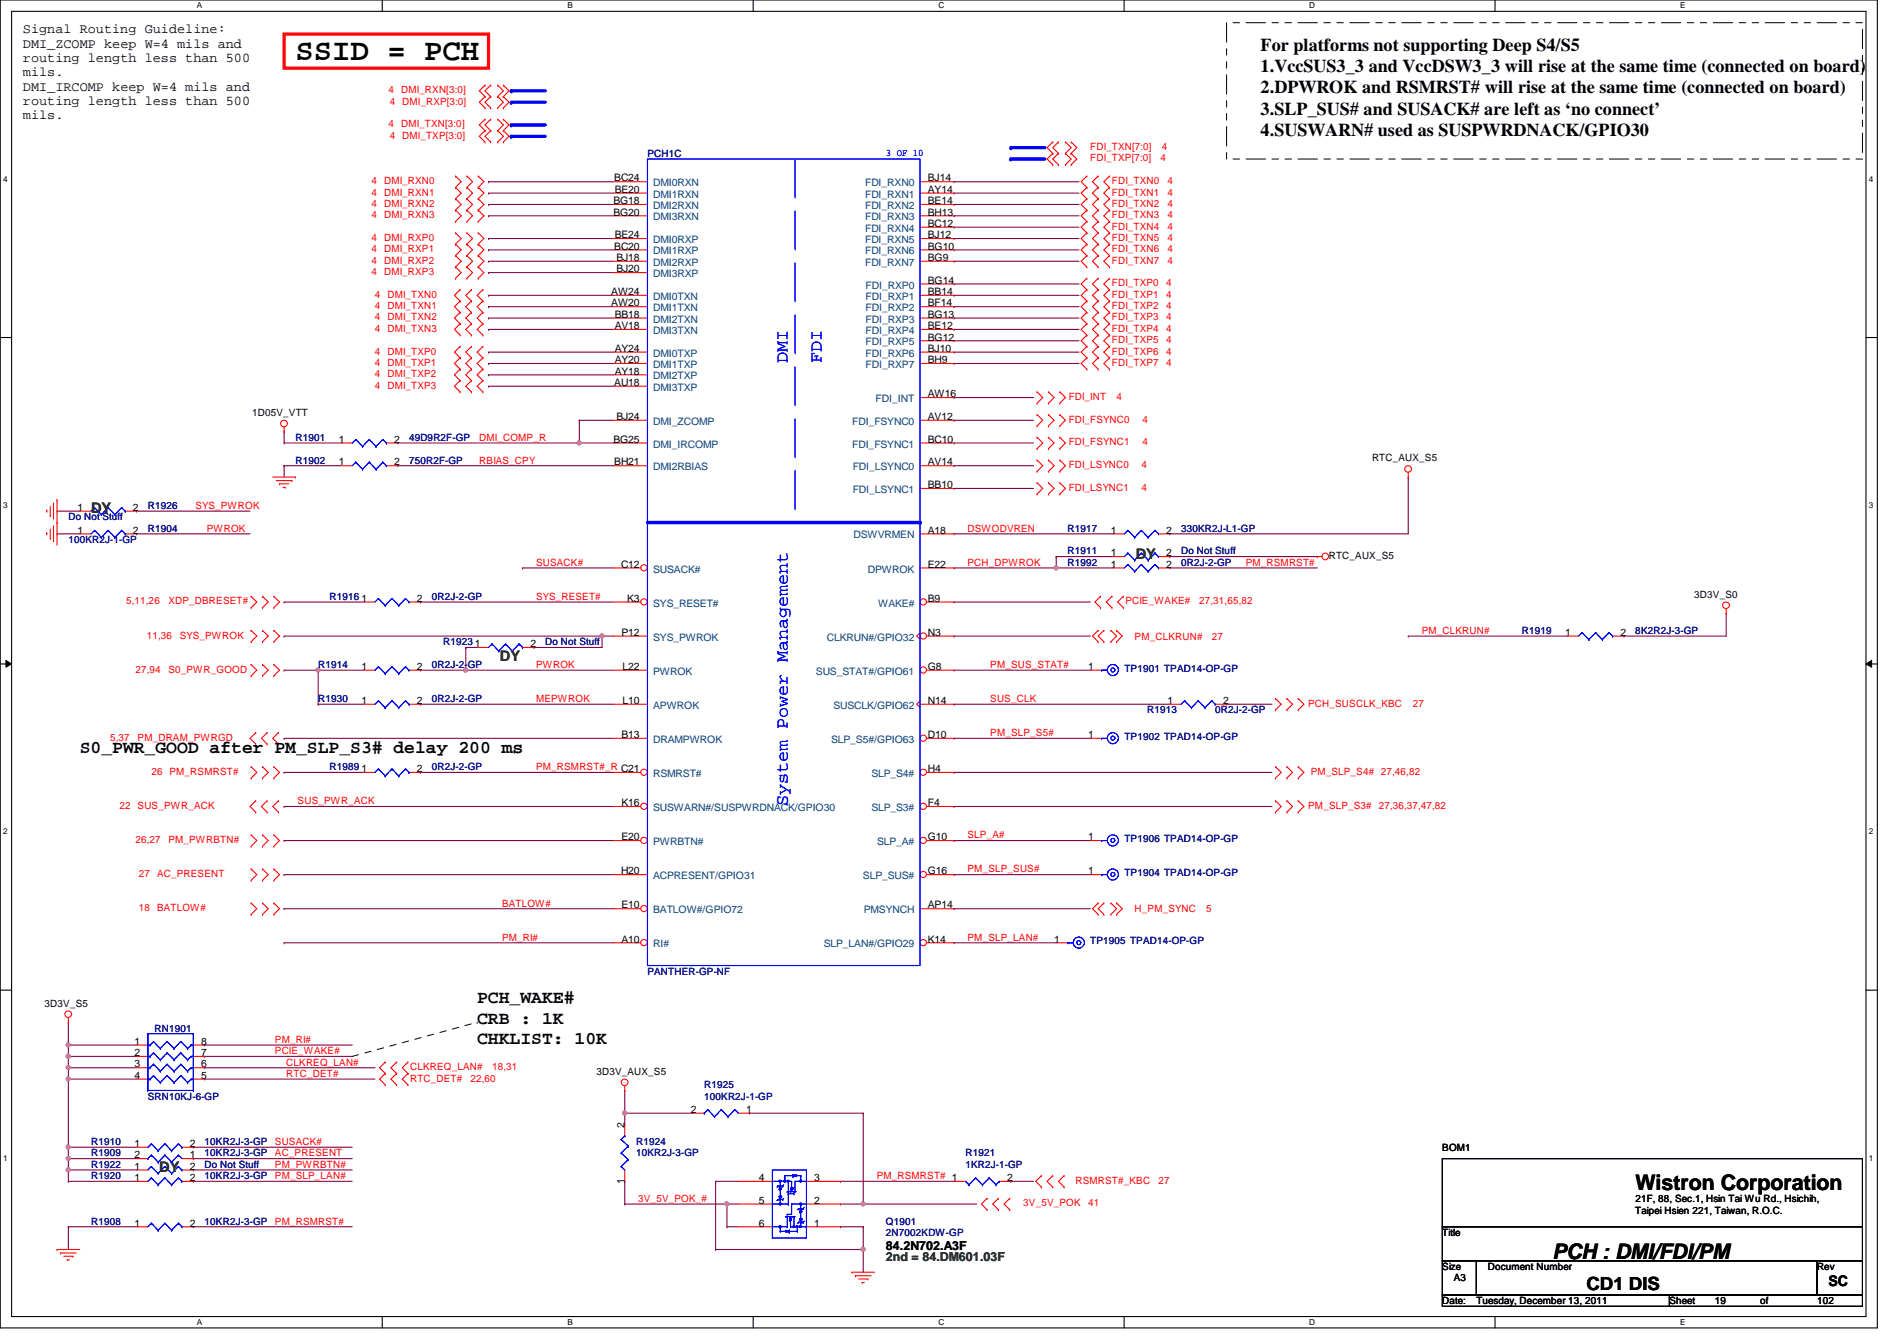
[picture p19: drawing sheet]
<svg xmlns="http://www.w3.org/2000/svg" width="297mm" height="210mm" viewBox="0 0 297 210" stroke-linecap="round" stroke-linejoin="round" font-family="sans-serif">
<defs><g id="words">
<text font-size="4.8" x="46.3" y="9.4">SSID = PCH</text>
<g font-size="3.3">
<text x="256.1" y="186.3">Wistron Corporation</text>
<text x="243.1" y="197">PCH : DMI/FDI/PM</text>
</g>
<g font-size="2.8">
<text x="197.4" y="11.3">1.VccSUS3_3 and VccDSW3_3 will rise at the same time (connected on board)</text>
<text x="197.4" y="7.9">For platforms not supporting Deep S4/S5</text>
<text x="197.4" y="14.6">2.DPWROK and RSMRST# will rise at the same time (connected on board)</text>
<text x="197.4" y="17.9">3.SLP_SUS# and SUSACK# are left as ‘no connect’</text>
<text x="197.4" y="21.3">4.SUSWARN# used as SUSPWRDNACK/GPIO30</text>
<text x="12.5" y="117.9">S0_PWR_GOOD after PM_SLP_S3# delay 200 ms</text>
<text x="74.7" y="157.1">PCH_WAKE#</text>
<text x="74.7" y="160.3">CRB : 1K</text>
<text x="74.7" y="163.5">CHKLIST: 10K</text>
<text x="248.4" y="201.9">CD1 DIS</text>
</g>
<g font-size="2.8" fill="#00f">
<text x="123.4" y="56.9" transform="rotate(-90 123.4 56.9)">DMI</text>
<text x="128.7" y="56.9" transform="rotate(-90 128.7 56.9)">FDI</text>
<text x="123.4" y="126.2" transform="rotate(-90 123.4 126.2)">System Power Management</text>
</g>
<g font-size="2.3" fill="#008000">
<text x="14.3" y="80.3">DY</text>
<text x="177.8" y="87.5">DY</text>
<text x="78.3" y="103.5">DY</text>
<text x="24.9" y="183.5">DY</text>
</g>
<text font-size="2.3" x="286.3" y="201.3">SC</text>
<g font-size="2.1">
<text x="3.6" y="5.2">Signal Routing Guideline:</text>
<text x="3.6" y="7.5">DMI_ZCOMP keep W=4 mils and</text>
<text x="3.6" y="9.7">routing length less than 500</text>
<text x="3.6" y="11.9">mils.</text>
<text x="3.6" y="14.2">DMI_IRCOMP keep W=4 mils and</text>
<text x="3.6" y="16.4">routing length less than 500</text>
<text x="3.6" y="18.7">mils.</text>
</g>
<text font-size="1.9" x="138.7" y="195.6">84.2N702.A3F</text>
<text font-size="1.9" fill="#008000" x="138.7" y="197.4">2nd = 84.DM601.03F</text>
<g font-size="1.6" fill="#f00">
<text x="60.8" y="14.6">4</text>
<text x="61" y="16.4">4 DMI_RXP[3:0]</text>
<text x="62.8" y="14.6">DMI_RXN[3:0]</text>
<text x="60.8" y="19.9">4</text>
<text x="61" y="21.7">4 DMI_TXP[3:0]</text>
<text x="62.8" y="19.9">DMI_TXN[3:0]</text>
<text x="170.7" y="23.5">FDI_TXN[7:0]</text>
<text x="181.9" y="23.5">4</text>
<text x="58.2" y="28.8">4</text>
<text x="60.2" y="28.8">DMI_RXN0</text>
<text x="170.7" y="25.3">FDI_TXP[7:0]</text>
<text x="174.1" y="28.8">FDI_TXN0</text>
<text x="181.7" y="25.3">4</text>
<text x="182.8" y="28.8">4</text>
<text x="58.2" y="30.6">4</text>
<text x="58.2" y="32.4">4</text>
<text x="58.2" y="34.2">4</text>
<text x="60.2" y="30.6">DMI_RXN1</text>
<text x="60.2" y="32.4">DMI_RXN2</text>
<text x="60.2" y="34.2">DMI_RXN3</text>
<text x="174.1" y="35.9">FDI_TXN4</text>
<text x="174.1" y="32.4">FDI_TXN2</text>
<text x="174.1" y="34.2">FDI_TXN3</text>
<text x="174.1" y="30.6">FDI_TXN1</text>
<text x="182.8" y="35.9">4</text>
<text x="182.8" y="32.4">4</text>
<text x="182.8" y="34.2">4</text>
<text x="182.8" y="30.6">4</text>
<text x="58.2" y="37.7">4</text>
<text x="58.2" y="39.5">4</text>
<text x="58.2" y="41.3">4</text>
<text x="60.2" y="37.7">DMI_RXP0</text>
<text x="60.2" y="39.5">DMI_RXP1</text>
<text x="60.2" y="41.3">DMI_RXP2</text>
<text x="174.1" y="39.5">FDI_TXN6</text>
<text x="174.1" y="37.7">FDI_TXN5</text>
<text x="174.1" y="41.3">FDI_TXN7</text>
<text x="182.8" y="39.5">4</text>
<text x="182.8" y="37.7">4</text>
<text x="182.8" y="41.3">4</text>
<text x="58.2" y="43.1">4</text>
<text x="58.7" y="46.6">4 DMI_TXN0</text>
<text x="60.2" y="43.1">DMI_RXP3</text>
<text x="174.1" y="44.8">FDI_TXP0</text>
<text x="174.1" y="46.6">FDI_TXP1</text>
<text x="182.6" y="44.8">4</text>
<text x="182.6" y="46.6">4</text>
<text x="58.7" y="48.4">4 DMI_TXN1</text>
<text x="58.7" y="50.2">4 DMI_TXN2</text>
<text x="58.7" y="51.9">4 DMI_TXN3</text>
<text x="174.1" y="51.9">FDI_TXP4</text>
<text x="174.1" y="48.4">FDI_TXP2</text>
<text x="174.1" y="53.7">FDI_TXP5</text>
<text x="174.1" y="50.2">FDI_TXP3</text>
<text x="182.6" y="51.9">4</text>
<text x="182.6" y="48.4">4</text>
<text x="182.6" y="53.7">4</text>
<text x="182.6" y="50.2">4</text>
<text x="58.7" y="55.5">4 DMI_TXP0</text>
<text x="58.7" y="57.3">4 DMI_TXP1</text>
<text x="58.7" y="59.1">4 DMI_TXP2</text>
<text x="174.1" y="55.5">FDI_TXP6</text>
<text x="174.1" y="57.3">FDI_TXP7</text>
<text x="182.6" y="55.5">4</text>
<text x="182.6" y="57.3">4</text>
<text x="58.7" y="60.8">4 DMI_TXP3</text>
<text x="167.3" y="62.6">FDI_INT</text>
<text x="174.8" y="62.6">4</text>
<text x="75.1" y="69">DMI_COMP_R</text>
<text x="167.3" y="69.7">FDI_FSYNC1</text>
<text x="167.3" y="66.2">FDI_FSYNC0</text>
<text x="178.9" y="69.7">4</text>
<text x="178.9" y="66.2">4</text>
<text x="75.1" y="72.6">RBIAS_CPY</text>
<text x="167.3" y="73.3">FDI_LSYNC0</text>
<text x="167.3" y="76.8">FDI_LSYNC1</text>
<text x="178.7" y="73.3">4</text>
<text x="178.7" y="76.8">4</text>
<text x="30.6" y="79.7">SYS_PWROK</text>
<text x="32.4" y="83.2">PWROK</text>
<text x="151.5" y="83.2">DSWODVREN</text>
<text x="83.9" y="88.6">SUSACK#</text>
<text x="151.5" y="88.6">PCH_DPWROK</text>
<text x="195.1" y="88.6">PM_RSMRST#</text>
<text x="19.8" y="94.6">5,11,26</text>
<text x="26.4" y="94.6">XDP_DBRESET#</text>
<text x="83.9" y="93.9">SYS_RESET#</text>
<text x="176.2" y="94.6">PCIE_WAKE#</text>
<text x="187.8" y="94.6">27,31,65,82</text>
<text x="23" y="99.9">11,36</text>
<text x="28.1" y="99.9">SYS_PWROK</text>
<text x="177.7" y="100.1">PM_CLKRUN#</text>
<text x="189.7" y="100.1">27</text>
<text x="222.6" y="99.2">PM_CLKRUN#</text>
<text x="21.2" y="105.3">27,94</text>
<text x="26.4" y="105.3">S0_PWR_GOOD</text>
<text x="83.9" y="104.6">PWROK</text>
<text x="155.1" y="104.6">PM_SUS_STAT#</text>
<text x="83.9" y="109.9">MEPWROK</text>
<text x="155.1" y="109.9">SUS_CLK</text>
<text x="204.8" y="110.6">PCH_SUSCLK_KBC</text>
<text x="221.2" y="110.6">27</text>
<text x="17.3" y="116">5,37</text>
<text x="21.5" y="116">PM_DRAM_PWRGD</text>
<text x="155.1" y="115.2">PM_SLP_S5#</text>
<text x="23.7" y="121.3">26 PM_RSMRST#</text>
<text x="46.6" y="125.9">SUS_PWR_ACK</text>
<text x="83.9" y="120.6">PM_RSMRST#_R C21</text>
<text x="205.2" y="121.3">PM_SLP_S4# 27,46,82</text>
<text x="18.7" y="126.6">22 SUS_PWR_ACK</text>
<text x="21.2" y="132">26,27</text>
<text x="26.4" y="132">PM_PWRBTN#</text>
<text x="151.5" y="131.2">SLP_A#</text>
<text x="204.8" y="126.6">PM_SLP_S3# 27,36,37,47,82</text>
<text x="21.7" y="137.3">27</text>
<text x="24.6" y="137.3">AC_PRESENT</text>
<text x="151.5" y="136.6">PM_SLP_SUS#</text>
<text x="21.7" y="142.6">18</text>
<text x="24.6" y="142.6">BATLOW#</text>
<text x="78.6" y="141.9">BATLOW#</text>
<text x="177.7" y="142.8">H_PM_SYNC</text>
<text x="188.8" y="142.8">5</text>
<text x="78.6" y="147.2">PM_RI#</text>
<text x="151.5" y="147.2">PM_SLP_LAN#</text>
<text x="43" y="163.2">PM_RI#</text>
<text x="43" y="165">PCIE_WAKE#</text>
<text x="44.8" y="166.8">CLKREQ_LAN#</text>
<text x="64.2" y="167.5">CLKREQ_LAN#</text>
<text x="77" y="167.5">18,31</text>
<text x="44.8" y="168.6">RTC_DET#</text>
<text x="64.2" y="169.3">RTC_DET#</text>
<text x="73.7" y="169.3">22,60</text>
<text x="43" y="179.2">SUSACK#</text>
<text x="43" y="182.8">PM_PWRBTN#</text>
<text x="43" y="181">AC_PRESENT</text>
<text x="43" y="184.6">PM_SLP_LAN#</text>
<text x="137.3" y="184.6">PM_RSMRST# 1</text>
<text x="168.4" y="185.3">RSMRST#_KBC</text>
<text x="181.4" y="185.3">27</text>
<text x="43" y="191.7">PM_RSMRST#</text>
<text x="99.9" y="188.1">3V_5V_POK_#</text>
<text x="160.2" y="188.8">3V_5V_POK</text>
<text x="170.4" y="188.8">41</text>
</g>
<g font-size="1.6">
<text x="96.2" y="28.4">BC24</text>
<text x="145.3" y="28.4">BJ14</text>
<text x="96.1" y="32">BG18</text>
<text x="96.1" y="33.7">BG20</text>
<text x="96.3" y="30.2">BE20</text>
<text x="145.3" y="30.2">AY14</text>
<text x="145.3" y="32">BE14</text>
<text x="145.3" y="33.7">BH13</text>
<text x="145.3" y="35.5">BC12</text>
<text x="96.2" y="39.1">BC20</text>
<text x="96.3" y="37.3">BE24</text>
<text x="96.5" y="40.9">BJ18</text>
<text x="145.3" y="37.3">BJ12</text>
<text x="145.3" y="39.1">BG10</text>
<text x="145.3" y="40.9">BG9</text>
<text x="95.7" y="46.2">AW24</text>
<text x="95.7" y="48">AW20</text>
<text x="96.5" y="42.6">BJ20</text>
<text x="145.3" y="44.4">BG14</text>
<text x="145.3" y="46.2">BB14</text>
<text x="145.3" y="48">BF14</text>
<text x="96.3" y="49.7">BB18</text>
<text x="96.3" y="51.5">AV18</text>
<text x="145.3" y="49.7">BG13</text>
<text x="145.3" y="51.5">BE12</text>
<text x="145.3" y="53.3">BG12</text>
<text x="96.3" y="55.1">AY24</text>
<text x="96.3" y="56.9">AY20</text>
<text x="96.3" y="58.6">AY18</text>
<text x="145.3" y="55.1">BJ10</text>
<text x="145.3" y="56.9">BH9</text>
<text x="39.5" y="65.1">1D05V_VTT</text>
<text x="96.2" y="60.4">AU18</text>
<text x="96.5" y="65.7">BJ24</text>
<text x="145.3" y="65.7">AV12</text>
<text x="145.3" y="62.2">AW16</text>
<text x="53" y="69.3">1</text>
<text x="61.7" y="69.3">2</text>
<text x="96.1" y="69.3">BG25</text>
<text x="145.3" y="69.3">BC10</text>
<text x="53" y="72.9">1</text>
<text x="61.7" y="72.9">2</text>
<text x="96.2" y="72.9">BH21</text>
<text x="145.3" y="72.9">AV14</text>
<text x="145.3" y="76.4">BB10</text>
<text x="214.8" y="72.2">RTC_AUX_S5</text>
<text x="12.1" y="83.5">1</text>
<text x="12.1" y="80">1</text>
<text x="20.8" y="83.5">2</text>
<text x="20.8" y="80">2</text>
<text x="145.3" y="83.5">A18</text>
<text x="173.9" y="83.5">1</text>
<text x="182.6" y="83.5">2</text>
<text x="97.2" y="88.9">C12</text>
<text x="145.3" y="88.9">E22</text>
<text x="173.9" y="88.9">1</text>
<text x="173.9" y="87.1">1</text>
<text x="182.6" y="88.9">2</text>
<text x="182.6" y="87.1">2</text>
<text x="208.1" y="87.5">RTC_AUX_S5</text>
<text x="56.6" y="94.2">1</text>
<text x="65.3" y="94.2">2</text>
<text x="98.2" y="94.2">K3</text>
<text x="145.3" y="94.2">B9</text>
<text x="265.3" y="93.6">3D3V_S0</text>
<text x="74.4" y="101.3">1</text>
<text x="83.1" y="101.3">2</text>
<text x="97.3" y="99.5">P12</text>
<text x="145.3" y="99.5">N3</text>
<text x="245.1" y="99.5">1</text>
<text x="253.7" y="99.5">2</text>
<text x="56.6" y="104.9">1</text>
<text x="65.3" y="104.9">2</text>
<text x="97.5" y="104.9">L22</text>
<text x="145.3" y="104.9">G8</text>
<text x="170.4" y="104.9">1</text>
<text x="56.6" y="110.2">1</text>
<text x="65.3" y="110.2">2</text>
<text x="97.5" y="110.2">L10</text>
<text x="145.3" y="110.2">N14</text>
<text x="182.8" y="110.2">1</text>
<text x="191.5" y="110.2">2</text>
<text x="97.3" y="115.5">B13</text>
<text x="145.3" y="115.5">D10</text>
<text x="170.4" y="115.5">1</text>
<text x="56.6" y="120.9">1</text>
<text x="65.3" y="120.9">2</text>
<text x="145.3" y="120.9">H4</text>
<text x="97.3" y="131.5">E20</text>
<text x="97.3" y="126.2">K16</text>
<text x="145.3" y="131.5">G10</text>
<text x="145.3" y="126.2">F4</text>
<text x="170.4" y="131.5">1</text>
<text x="97.2" y="136.9">H20</text>
<text x="145.3" y="136.9">G16</text>
<text x="170.4" y="136.9">1</text>
<text x="97.3" y="142.2">E10</text>
<text x="145.3" y="142.2">AP14</text>
<text x="97.3" y="147.5">A10</text>
<text x="145.3" y="147.5">K14</text>
<text x="165.1" y="147.5">1</text>
<text x="7" y="157.6">3D3V_S5</text>
<text x="21" y="163.5">1</text>
<text x="21" y="165.3">2</text>
<text x="21" y="167.1">3</text>
<text x="31.5" y="167.1">6</text>
<text x="31.5" y="165.3">7</text>
<text x="31.5" y="163.5">8</text>
<text x="21" y="168.9">4</text>
<text x="31.5" y="168.9">5</text>
<text x="93.4" y="168.2">3D3V_AUX_S5</text>
<text x="21" y="179.5">1</text>
<text x="29.7" y="179.5">2</text>
<text x="97.8" y="176.6" transform="rotate(-90 97.8 176.6)">2</text>
<text x="108.2" y="174.2">2</text>
<text x="116.8" y="174.2">1</text>
<text x="21" y="183.1">1</text>
<text x="21" y="184.9">1</text>
<text x="21" y="181.3">2</text>
<text x="29.7" y="183.1">2</text>
<text x="29.7" y="184.9">2</text>
<text x="29.7" y="181.3">1</text>
<text x="97.8" y="185.3" transform="rotate(-90 97.8 185.3)">1</text>
<text x="118.8" y="184.9">4</text>
<text x="127.5" y="184.9">3</text>
<text x="157.7" y="184.9">2</text>
<text x="225.8" y="180.1">BOM1</text>
<text x="21" y="192">1</text>
<text x="29.7" y="192">2</text>
<text x="118.8" y="188.4">5</text>
<text x="118.8" y="192">6</text>
<text x="127.5" y="192">1</text>
<text x="127.5" y="188.4">2</text>
<text x="256.1" y="189.9">Taipei Hsien 221, Taiwan, R.O.C.</text>
<text x="256.1" y="188.1">21F, 88, Sec.1, Hsin Tai Wu Rd., Hsichih,</text>
<text x="225.8" y="193.5">Title</text>
<text x="225.8" y="198.8">Size</text>
<text x="227.6" y="200.6">A3</text>
<text x="233" y="198.8">Document Number</text>
<text x="284.5" y="198.8">Rev</text>
<text x="225.8" y="204.1">Date:</text>
<text x="231.2" y="204.1">Tuesday, December 13, 2011</text>
<text x="261.4" y="204.1">Sheet</text>
<text x="268.5" y="204.1">19</text>
<text x="275.6" y="204.1">of</text>
<text x="284.5" y="204.1">102</text>
</g>
<g font-size="1.6" fill="#000080">
<text x="101.4" y="24.6">PCH1C</text>
<text x="46.3" y="69">R1901</text>
<text x="64" y="69">49D9R2F-GP</text>
<text x="46.3" y="72.6">R1902</text>
<text x="64" y="72.6">750R2F-GP</text>
<text x="10.7" y="81.4">Do Not Stuff</text>
<text x="23.2" y="83.2">R1904</text>
<text x="23.2" y="79.7">R1926</text>
<text x="167.2" y="83.2">R1917</text>
<text x="184.9" y="83.2">330KR2J-L1-GP</text>
<text x="10.7" y="85">100KR2J-1-GP</text>
<text x="167.2" y="88.6">R1992</text>
<text x="167.2" y="86.8">R1911</text>
<text x="184.9" y="88.6">0R2J-2-GP</text>
<text x="184.9" y="86.8">Do Not Stuff</text>
<text x="51.6" y="93.9">R1916</text>
<text x="67.6" y="93.9">0R2J-2-GP</text>
<text x="69.4" y="101">R1923</text>
<text x="85.4" y="101">Do Not Stuff</text>
<text x="238.3" y="99.2">R1919</text>
<text x="256.1" y="99.2">8K2R2J-3-GP</text>
<text x="49.8" y="104.6">R1914</text>
<text x="67.6" y="104.6">0R2J-2-GP</text>
<text x="176.1" y="105.1">TP1901 TPAD14-OP-GP</text>
<text x="49.8" y="109.9">R1930</text>
<text x="67.6" y="109.9">0R2J-2-GP</text>
<text x="179.6" y="111.7">R1913</text>
<text x="190.3" y="111.7">0R2J-2-GP</text>
<text x="176.1" y="115.8">TP1902 TPAD14-OP-GP</text>
<text x="51.6" y="120.6">R1989</text>
<text x="67.6" y="120.6">0R2J-2-GP</text>
<text x="176.1" y="131.8">TP1906 TPAD14-OP-GP</text>
<text x="176.1" y="137.1">TP1904 TPAD14-OP-GP</text>
<text x="170.7" y="147.8">TP1905 TPAD14-OP-GP</text>
<text x="101.4" y="152.6">PANTHER-GP-NF</text>
<text x="24.2" y="161.5">RN1901</text>
<text x="23.2" y="172.1">SRN10KJ-6-GP</text>
<text x="110.3" y="172.1">100KR2J-1-GP</text>
<text x="110.3" y="170.3">R1925</text>
<text x="14.3" y="179.2">R1910</text>
<text x="32" y="179.2">10KR2J-3-GP</text>
<text x="99.6" y="179.2">R1924</text>
<text x="14.3" y="182.8">R1922</text>
<text x="14.3" y="184.6">R1920</text>
<text x="14.3" y="181">R1909</text>
<text x="32" y="182.8">Do Not Stuff</text>
<text x="32" y="184.6">10KR2J-3-GP</text>
<text x="32" y="181">10KR2J-3-GP</text>
<text x="99.6" y="181">10KR2J-3-GP</text>
<text x="151.2" y="182.8">1KR2J-1-GP</text>
<text x="151.2" y="181">R1921</text>
<text x="14.3" y="191.7">R1908</text>
<text x="32" y="191.7">10KR2J-3-GP</text>
<text x="138.7" y="191.7">Q1901</text>
<text x="138.7" y="193.5">2N7002KDW-GP</text>
</g>
<g font-size="1.6" fill="#004080">
<text x="102.3" y="29.2">DMI0RXN</text>
<text x="135.5" y="29.2">FDI_RXN0</text>
<text x="102.3" y="30.9">DMI1RXN</text>
<text x="102.3" y="32.7">DMI2RXN</text>
<text x="102.3" y="34.5">DMI3RXN</text>
<text x="135.5" y="30.9">FDI_RXN1</text>
<text x="135.5" y="32.7">FDI_RXN2</text>
<text x="135.5" y="34.5">FDI_RXN3</text>
<text x="102.3" y="38.1">DMI0RXP</text>
<text x="102.3" y="39.8">DMI1RXP</text>
<text x="102.3" y="41.6">DMI2RXP</text>
<text x="135.5" y="36.3">FDI_RXN4</text>
<text x="135.5" y="38.1">FDI_RXN5</text>
<text x="135.5" y="39.8">FDI_RXN6</text>
<text x="135.5" y="41.6">FDI_RXN7</text>
<text x="102.3" y="43.4">DMI3RXP</text>
<text x="102.3" y="46.9">DMI0TXN</text>
<text x="135.5" y="45.2">FDI_RXP0</text>
<text x="135.5" y="46.9">FDI_RXP1</text>
<text x="102.3" y="48.7">DMI1TXN</text>
<text x="102.3" y="50.5">DMI2TXN</text>
<text x="102.3" y="52.3">DMI3TXN</text>
<text x="135.5" y="48.7">FDI_RXP2</text>
<text x="135.5" y="50.5">FDI_RXP3</text>
<text x="135.5" y="52.3">FDI_RXP4</text>
<text x="102.3" y="55.8">DMI0TXP</text>
<text x="102.3" y="57.6">DMI1TXP</text>
<text x="102.3" y="59.4">DMI2TXP</text>
<text x="135.5" y="54.1">FDI_RXP5</text>
<text x="135.5" y="55.8">FDI_RXP6</text>
<text x="135.5" y="57.6">FDI_RXP7</text>
<text x="102.3" y="61.2">DMI3TXP</text>
<text x="137.1" y="62.9">FDI_INT</text>
<text x="102.3" y="66.5">DMI_ZCOMP</text>
<text x="102.3" y="70.1">DMI_IRCOMP</text>
<text x="133.4" y="66.5">FDI_FSYNC0</text>
<text x="133.4" y="70.1">FDI_FSYNC1</text>
<text x="102.3" y="73.6">DMI2RBIAS</text>
<text x="133.5" y="73.6">FDI_LSYNC0</text>
<text x="133.5" y="77.2">FDI_LSYNC1</text>
<text x="102.3" y="89.6">SUSACK#</text>
<text x="133.6" y="84.3">DSWVRMEN</text>
<text x="135.9" y="89.6">DPWROK</text>
<text x="102.3" y="95">SYS_RESET#</text>
<text x="137.5" y="95">WAKE#</text>
<text x="102.3" y="100.3">SYS_PWROK</text>
<text x="129.5" y="100.3">CLKRUN#/GPIO32</text>
<text x="102.3" y="105.6">PWROK</text>
<text x="127.8" y="105.6">SUS_STAT#/GPIO61</text>
<text x="102.3" y="111">APWROK</text>
<text x="130.5" y="111">SUSCLK/GPIO62</text>
<text x="102.3" y="116.3">DRAMPWROK</text>
<text x="130.1" y="116.3">SLP_S5#/GPIO63</text>
<text x="102.3" y="121.6">RSMRST#</text>
<text x="136.4" y="121.6">SLP_S4#</text>
<text x="102.3" y="127">SUSWARN#/SUSPWRDNACK/GPIO30</text>
<text x="136.4" y="127">SLP_S3#</text>
<text x="102.3" y="132.3">PWRBTN#</text>
<text x="102.3" y="137.6">ACPRESENT/GPIO31</text>
<text x="135.1" y="137.6">SLP_SUS#</text>
<text x="137.3" y="132.3">SLP_A#</text>
<text x="102.3" y="143">BATLOW#/GPIO72</text>
<text x="135.3" y="143">PMSYNCH</text>
<text x="102.3" y="148.3">RI#</text>
<text x="129" y="148.3">SLP_LAN#/GPIO29</text>
</g>
<text font-size="1.6" fill="#00f" x="138.7" y="24.3">3 OF 10</text>
<g font-size="1.3">
<text x="30.8" y="1.3">A</text>
<text x="88.9" y="1.3">B</text>
<text x="146.9" y="1.3">C</text>
<text x="205" y="1.3">D</text>
<text x="263.1" y="1.3">E</text>
<text x=".5" y="28.4">4</text>
<text x="292.6" y="28.4">4</text>
<text x=".5" y="79.5">3</text>
<text x="292.6" y="79.5">3</text>
<text x=".5" y="130.6">2</text>
<text x="292.6" y="130.6">2</text>
<text x=".5" y="181.7">1</text>
<text x="292.6" y="181.7">1</text>
<text x="30.8" y="207.4">A</text>
<text x="88.9" y="207.4">B</text>
<text x="146.9" y="207.4">C</text>
<text x="205" y="207.4">D</text>
<text x="263.1" y="207.4">E</text>
</g>
</g></defs>
<path d="M0 0h294v207.9h-294zM1.8 1.8h290.4v204.3h-290.4z" fill="none" stroke="#000" stroke-width=".17"/>
<g fill="#fff">
<path d="M30.8 .2h.8v1.4h-.8z"/>
<path d="M30.8 206.2h.8v1.4h-.8z"/>
</g>
<path d="M59.9 0v1.8M59.9 206.1v1.8" fill="none" stroke="#000" stroke-width=".17"/>
<g fill="#fff">
<path d="M88.9 .2h.8v1.4h-.8z"/>
<path d="M88.9 206.2h.8v1.4h-.8z"/>
</g>
<path d="M117.9 0v1.8M117.9 206.1v1.8" fill="none" stroke="#000" stroke-width=".17"/>
<g fill="#fff">
<path d="M146.9 .2h.9v1.4h-.9z"/>
<path d="M146.9 206.2h.9v1.4h-.9z"/>
</g>
<path d="M176 0v1.8M176 206.1v1.8" fill="none" stroke="#000" stroke-width=".17"/>
<g fill="#fff">
<path d="M205 .2h.9v1.4h-.9z"/>
<path d="M205 206.2h.9v1.4h-.9z"/>
</g>
<path d="M234.1 0v1.8M234.1 206.1v1.8" fill="none" stroke="#000" stroke-width=".17"/>
<g fill="#fff">
<path d="M263.1 .2h.8v1.4h-.8z"/>
<path d="M263.1 206.2h.8v1.4h-.8z"/>
<path d="M.5 27.3h.7v1.4h-.7z"/>
<path d="M292.6 27.3h.7v1.4h-.7z"/>
<path d="M.5 78.4h.7v1.4h-.7z"/>
<path d="M292.6 78.4h.7v1.4h-.7z"/>
</g>
<path d="M0 52.8h1.8M292.2 52.8h1.8" fill="none" stroke="#000" stroke-width=".17"/>
<g fill="#fff">
<path d="M.5 129.5h.7v1.4h-.7z"/>
<path d="M292.6 129.5h.7v1.4h-.7z"/>
</g>
<path d="M0 103.9h1.8M292.2 103.9h1.8" fill="none" stroke="#000" stroke-width=".17"/>
<path d="M.9 103.4l.9 .5-.9 .5zM292.2 103.9l.9-.5v1z" fill="#000"/>
<path d="M.9 103.4l.9 .5-.9 .5zM292.2 103.9l.9-.5v1z" fill="none" stroke="#000" stroke-width=".16"/>
<g fill="#fff">
<path d="M.5 180.5h.7v1.4h-.7z"/>
<path d="M292.6 180.5h.7v1.4h-.7z"/>
</g>
<path d="M0 155h1.8M292.2 155h1.8" fill="none" stroke="#000" stroke-width=".17"/>
<path d="M80 16h5.4" fill="none" stroke="#00f" stroke-width=".51"/>
<circle cx="80" cy="16" r=".25" fill="#00f"/>
<path d="M80 14.2h5.4" fill="none" stroke="#00f" stroke-width=".51"/>
<circle cx="80" cy="14.2" r=".25" fill="#00f"/>
<g fill="none" stroke="#800040" stroke-width=".17">
<path d="M149.4 69.3h12.4M149.4 72.9h12.4M149.4 65.8h12.4M149.4 76.5h12.4M149.4 69.3h.1M149.4 72.9h.1M149.4 65.8h.1M149.4 76.5h.1M220.5 74.7h.1M220.5 74.7v8.9h-37.3M149.4 94.2h.1M149.4 94.2h21.3"/>
<path d="M183.2 83.6h.1M220.5 99.6h24.9M220.5 99.6h.1M254.3 99.6h16M254.3 99.6h.1M149.4 104.9h.1M149.4 110.2h.1M149.4 104.9h21.3M149.4 110.2h33.8M44.5 131.6h51.6M44.5 126.2h51.6M44.5 131.6h.1"/>
<path d="M44.5 126.2h.1M44.5 142.2h51.6M44.5 142.2h.1M149.4 142.2h.1M149.4 142.2h21.3M10.7 165.4h10.7M10.7 165.4h.1M10.7 179.6h.1M10.7 163.6h.1M10.7 163.6v1.8M10.7 179.6v1.8"/>
</g>
<circle cx="10.7" cy="165.3" r=".32" fill="#f0f"/>
<circle cx="10.7" cy="165.3" r=".32" fill="none" stroke="#f0f" stroke-width=".17"/>
<circle cx="10.7" cy="163.5" r=".32" fill="#f0f"/>
<circle cx="10.7" cy="163.5" r=".32" fill="none" stroke="#f0f" stroke-width=".17"/>
<path d="M192.1 110.2h.1M192.1 110.2h7.1M10.7 167.1h10.7M10.7 163.6h10.7M10.7 168.9h10.7M10.7 167.1h.1M10.7 163.6h.1M10.7 168.9h.1" fill="none" stroke="#800040" stroke-width=".17"/>
<circle cx="10.7" cy="168.9" r=".32" fill="#f0f"/>
<circle cx="10.7" cy="168.9" r=".32" fill="none" stroke="#f0f" stroke-width=".17"/>
<path d="M149.4 62.2h12.4M149.4 62.2h.1M149.4 99.6h.1M149.4 99.6h21.3M149.4 120.9h.1M149.4 120.9h49.8M10.7 165.4h.1M10.7 165.4v1.7" fill="none" stroke="#800040" stroke-width=".17"/>
<circle cx="10.7" cy="165.3" r=".32" fill="#f0f"/>
<circle cx="10.7" cy="165.3" r=".32" fill="none" stroke="#f0f" stroke-width=".17"/>
<path d="M149.4 83.6h24.9M149.4 83.6h.1M165.4 88.9h8.9M165.4 87.1h8.9M165.4 87.1h.1M165.4 88.9h.1M183.2 88.9h23.1M183.2 88.9h.1" fill="none" stroke="#800040" stroke-width=".17"/>
<circle cx="165.4" cy="88.9" r=".32" fill="#f0f"/>
<circle cx="165.4" cy="88.9" r=".32" fill="none" stroke="#f0f" stroke-width=".17"/>
<g fill="none" stroke="#800040" stroke-width=".17">
<path d="M183.2 87.1h23.1M183.2 87.1h.1M270.3 96h.1M270.3 96v3.6M44.5 136.9h51.6M44.5 136.9h.1M44.5 147.6h51.6M44.5 147.6h.1M10.7 181.4h10.7M10.7 183.1h10.7M10.7 181.4h.1M10.7 183.1h.1"/>
<path d="M10.7 181.4v1.7M30.3 183.1h.1M30.3 183.1h24.9"/>
</g>
<circle cx="10.7" cy="183.1" r=".32" fill="#f0f"/>
<circle cx="10.7" cy="183.1" r=".32" fill="none" stroke="#f0f" stroke-width=".17"/>
<circle cx="10.7" cy="181.3" r=".32" fill="#f0f"/>
<circle cx="10.7" cy="181.3" r=".32" fill="none" stroke="#f0f" stroke-width=".17"/>
<g fill="none" stroke="#800040" stroke-width=".17">
<path d="M44.5 69.3h8.9M44.5 72.9h8.9M44.5 67.6h.1M44.5 69.3h.1M44.5 72.9h.1M44.5 67.6v1.7M44.5 72.9v1.8M62.3 72.9h33.8M62.3 72.9h.1M8.9 83.6h.1M8.9 83.6h3.6M81.8 88.9h14.3"/>
<path d="M81.8 88.9h.1M72.9 104.9h23.2M72.9 104.9h.1"/>
</g>
<circle cx="72.9" cy="104.9" r=".32" fill="#f0f"/>
<circle cx="72.9" cy="104.9" r=".32" fill="none" stroke="#f0f" stroke-width=".17"/>
<path d="M90.7 69.3h5.4M90.7 69.3h.1M8.9 80h.1M8.9 80h3.6M72.9 101.3h.1M72.9 101.3v3.6" fill="none" stroke="#800040" stroke-width=".17"/>
<circle cx="90.7" cy="69.3" r=".32" fill="#f0f"/>
<circle cx="90.7" cy="69.3" r=".32" fill="none" stroke="#f0f" stroke-width=".17"/>
<path d="M62.3 69.3h.1M90.7 65.8h5.4M90.7 65.8h.1M90.7 65.8v3.5h-28.4M49.8 104.9h7.1M49.8 104.9h.1" fill="none" stroke="#800040" stroke-width=".17"/>
<circle cx="49.8" cy="104.9" r=".32" fill="#f0f"/>
<circle cx="49.8" cy="104.9" r=".32" fill="none" stroke="#f0f" stroke-width=".17"/>
<g fill="none" stroke="#800040" stroke-width=".17">
<path d="M21.4 83.6h.1M21.4 80h.1M21.4 83.6h17.8M21.4 80h17.8M44.5 99.6h51.6M44.5 94.2h12.4M44.5 94.2h.1M44.5 99.6h.1M94.3 99.6h.1M94.3 99.6v1.7h-10.7M49.8 110.2h7.1M49.8 110.2h.1"/>
<path d="M65.8 104.9h7.1M65.8 104.9h.1M72.9 101.3h.1M72.9 101.3h1.8M83.6 101.3h.1"/>
</g>
<circle cx="94.2" cy="99.5" r=".32" fill="#f0f"/>
<circle cx="94.2" cy="99.5" r=".32" fill="none" stroke="#f0f" stroke-width=".17"/>
<path d="M65.8 110.2h30.3M65.8 110.2h.1" fill="none" stroke="#800040" stroke-width=".17"/>
<path d="M80 21.3h5.4" fill="none" stroke="#00f" stroke-width=".51"/>
<circle cx="80" cy="21.3" r=".25" fill="#00f"/>
<path d="M80 19.6h5.4" fill="none" stroke="#00f" stroke-width=".51"/>
<circle cx="80" cy="19.6" r=".25" fill="#00f"/>
<path d="M158.3 24.9h5.3" fill="none" stroke="#00f" stroke-width=".51"/>
<circle cx="158.3" cy="24.9" r=".25" fill="#00f"/>
<g fill="none" stroke="#800040" stroke-width=".17">
<path d="M44.5 115.6h51.6M44.5 115.6h.1M65.8 120.9h30.3M65.8 120.9h.1M10.7 184.9h10.7M10.7 192h10.7M10.7 183.1h.1M10.7 192h.1M10.7 184.9h.1M10.7 183.1v1.8M10.7 192v3.6M30.3 181.4h.1"/>
<path d="M30.3 184.9h.1M30.3 192h.1M30.3 181.4h24.9M30.3 184.9h24.9M30.3 192h24.9"/>
</g>
<path d="M158.3 23.1h5.3" fill="none" stroke="#00f" stroke-width=".51"/>
<circle cx="158.3" cy="23.1" r=".25" fill="#00f"/>
<path d="M65.8 94.2h30.3M65.8 94.2h.1M44.5 104.9h.1M44.5 104.9h5.3M49.8 104.9h.1M49.8 104.9v5.3M135.2 188.5h17.7M135.2 188.5h.1" fill="none" stroke="#800040" stroke-width=".17"/>
<circle cx="135.1" cy="188.4" r=".32" fill="#f0f"/>
<circle cx="135.1" cy="188.4" r=".32" fill="none" stroke="#f0f" stroke-width=".17"/>
<path d="M112.1 195.6h.1M112.1 195.6h23.1M131.6 184.9h17.8M131.6 184.9h.1M158.3 184.9h3.5M158.3 184.9h.1" fill="none" stroke="#800040" stroke-width=".17"/>
<circle cx="135.1" cy="195.6" r=".32" fill="#f0f"/>
<circle cx="135.1" cy="195.6" r=".32" fill="none" stroke="#f0f" stroke-width=".17"/>
<g fill="none" stroke="#800040" stroke-width=".17">
<path d="M97.8 170.7h.1M97.8 174.2h.1M97.8 170.7v5.3M117.4 174.2h17.8M117.4 174.2h.1M135.2 174.2h.1M135.2 174.2v14.3h-3.6M97.8 188.5h17.8M97.8 184.9h.1M97.8 188.5h.1M97.8 184.9v3.6M112.1 184.9h.1"/>
<path d="M112.1 184.9v10.7M113.8 188.5h.1M113.8 188.5v3.5M131.6 188.5h.1M131.6 192h.1M131.6 192h3.6M135.2 195.6h.1M135.2 195.6v3.5"/>
</g>
<circle cx="113.8" cy="188.4" r=".32" fill="#f0f"/>
<circle cx="113.8" cy="188.4" r=".32" fill="none" stroke="#f0f" stroke-width=".17"/>
<path d="M97.8 174.2h10.7M97.8 174.2h.1M113.8 192h.1M113.8 192h1.8" fill="none" stroke="#800040" stroke-width=".17"/>
<circle cx="97.8" cy="174.2" r=".32" fill="#f0f"/>
<circle cx="97.8" cy="174.2" r=".32" fill="none" stroke="#f0f" stroke-width=".17"/>
<path d="M10.7 167.1h.1M10.7 167.1v1.8M112.1 184.9h.1M112.1 184.9h3.5M135.2 192h.1M135.2 192v3.6" fill="none" stroke="#800040" stroke-width=".17"/>
<circle cx="10.7" cy="167.1" r=".32" fill="#f0f"/>
<circle cx="10.7" cy="167.1" r=".32" fill="none" stroke="#f0f" stroke-width=".17"/>
<g fill="none" stroke="#800040" stroke-width=".17">
<path d="M76.5 28.4h19.6M76.5 30.2h19.6M76.5 32h19.6M76.5 39.1h19.6M76.5 37.3h19.6M76.5 33.8h19.6M76.5 28.4h.1M76.5 30.2h.1M76.5 32h.1M76.5 39.1h.1M76.5 37.3h.1M76.5 33.8h.1"/>
<path d="M149.4 28.4h.1M149.4 30.2h.1M149.4 32h.1M149.4 33.8h.1M149.4 35.6h.1M149.4 37.3h.1M149.4 39.1h.1M149.4 28.4h19.5M149.4 30.2h19.5M149.4 32h19.5M149.4 39.1h19.5M149.4 37.3h19.5"/>
<path d="M149.4 33.8h19.5M149.4 35.6h19.5M76.5 40.9h19.6M76.5 48h19.6M76.5 46.2h19.6M76.5 51.6h19.6M76.5 49.8h19.6M76.5 56.9h19.6M76.5 55.1h19.6M76.5 58.7h19.6M76.5 42.7h19.6M76.5 40.9h.1"/>
<path d="M76.5 48h.1M76.5 46.2h.1M76.5 51.6h.1M76.5 49.8h.1M76.5 56.9h.1M76.5 55.1h.1M76.5 58.7h.1M76.5 42.7h.1M149.4 49.8h.1M149.4 44.4h.1M149.4 53.3h.1M149.4 51.6h.1"/>
<path d="M149.4 55.1h.1M149.4 46.2h.1M149.4 48h.1M149.4 56.9h.1M149.4 40.9h.1M149.4 40.9h19.5M149.4 48h19.5M149.4 46.2h19.5M149.4 51.6h19.5M149.4 49.8h19.5M149.4 56.9h19.5M149.4 55.1h19.5"/>
<path d="M149.4 44.4h19.5M149.4 53.3h19.5M76.5 60.5h19.6M76.5 60.5h.1M149.4 115.6h.1M149.4 115.6h21.3M44.5 120.9h12.4M44.5 120.9h.1M149.4 131.6h.1M149.4 126.2h.1M149.4 136.9h.1M149.4 131.6h21.3"/>
<path d="M149.4 136.9h21.3M149.4 126.2h49.8M149.4 147.6h.1M149.4 147.6h16M10.7 179.6h10.7M10.7 160h.1M10.7 179.6h.1M10.7 160v3.6"/>
</g>
<circle cx="10.7" cy="179.6" r=".32" fill="#f0f"/>
<circle cx="10.7" cy="179.6" r=".32" fill="none" stroke="#f0f" stroke-width=".17"/>
<g fill="none" stroke="#800040" stroke-width=".17">
<path d="M149.4 88.9h.1M165.4 87.1h.1M165.4 87.1v1.8h-16M10.7 168.9h.1M10.7 168.9v10.7M30.3 179.6h.1M30.3 179.6h24.9M32 163.6h.1M32 165.4h.1M32 167.1h.1M32 168.9h.1M32 163.6h23.2"/>
<path d="M32 165.4h23.2M32 167.1h26.7M32 168.9h26.7"/>
</g>
<g fill="none" stroke="#f00" stroke-width=".17">
<path d="M75.9 15.1l-.8 .9 .8 .9M75.9 13.3l-.8 .9 .8 .9M75.9 18.7l-.8 .9 .8 .8M75.9 15.1h.1M75.9 16.9h.1M75.9 13.3h.1M75.9 18.7h.1M76.8 15.1l-.9 .9 .9 .9M76.8 13.3l-.9 .9 .9 .9M76.8 18.7l-.9 .9 .9 .8M76.8 15.1h.1M76.8 16.9h.1"/>
<path d="M76.8 13.3h.1M76.8 18.7h.1M77.9 16.9h.1M77.9 15.1h.1M77.9 13.3h.1M77.9 18.7h.1M77.9 15.1l.9 .9-.9 .9M77.9 13.3l.9 .9-.9 .9M77.9 18.7l.9 .9-.9 .8M78.8 15.1l.9 .9-.9 .9M78.8 13.3l.9 .9-.9 .9M78.8 18.7l.9 .9-.9 .8"/>
<path d="M78.8 15.1h.1M78.8 16.9h.1M78.8 13.3h.1M78.8 18.7h.1M71.3 31.1h.1M71.3 29.3h.1M71.3 27.6h.1M71.3 32.9h.1M71.3 38.2h.1M71.3 36.4h.1M71.3 34.7h.1M71.3 27.6l.9 .8-.9 .9"/>
<path d="M71.3 31.1l.9 .9-.9 .9M71.3 29.3l.9 .9-.9 .9M71.3 32.9l.9 .9-.9 .9M71.3 38.2l.9 .9-.9 .9M71.3 36.4l.9 .9-.9 .9M73.1 29.3l.9 .9-.9 .9M73.1 27.6l.9 .8-.9 .9M73.1 31.1l.9 .9-.9 .9M73.1 32.9l.9 .9-.9 .9M73.1 36.4l.9 .9-.9 .9M73.1 38.2l.9 .9-.9 .9M73.1 29.3h.1"/>
<path d="M73.1 31.1h.1M73.1 27.6h.1M73.1 32.9h.1M73.1 36.4h.1M73.1 38.2h.1M73.1 34.7h.1M74.9 31.1h.1M74.9 29.3h.1M74.9 27.6h.1M74.9 32.9h.1M74.9 38.2h.1M74.9 36.4h.1"/>
<path d="M74.9 34.7h.1M74.9 31.1l.9 .9-.9 .9M74.9 27.6l.9 .8-.9 .9M74.9 32.9l.9 .9-.9 .9M74.9 29.3l.9 .9-.9 .9M74.9 38.2l.9 .9-.9 .9M74.9 36.4l.9 .9-.9 .9M75.9 20.4l-.8 .9 .8 .9M75.9 20.4h.1M75.9 22.2h.1M76.8 20.4l-.9 .9 .9 .9M76.8 20.4h.1"/>
<path d="M76.8 22.2h.1M77.9 22.2h.1M77.9 20.4h.1M77.9 20.4l.9 .9-.9 .9M78.8 20.4l.9 .9-.9 .9M78.8 20.4h.1M78.8 22.2h.1M96.1 28.4h5.3M96.1 30.2h5.3M96.1 32h5.3M96.1 33.8h5.3M96.1 37.3h5.3"/>
<path d="M96.1 39.1h5.3M144.1 28.4h5.3M144.1 30.2h5.3M144.1 32h5.3M144.1 33.8h5.3M144.1 37.3h5.3M144.1 39.1h5.3M144.1 35.6h5.3M164.8 22.2l-.8 .9 .8 .9M164.8 24l-.8 .9 .8 .9M164.8 22.2h.1M164.8 24h.1"/>
<path d="M164.8 25.8h.1M165.7 24h.1M165.7 22.2h.1M165.7 25.8h.1M165.7 22.2l-.9 .9 .9 .9M165.7 24l-.9 .9 .9 .9M166.8 22.2h.1M166.8 24h.1M166.8 25.8h.1M166.8 22.2l.9 .9-.9 .9M166.8 24l.9 .9-.9 .9M167.7 22.2l.9 .9-.9 .9"/>
<path d="M167.7 24l.9 .9-.9 .9M167.7 22.2h.1M167.7 24h.1M167.7 25.8h.1M170.2 27.6h.1M170.2 29.3h.1M170.2 38.2h.1M170.2 34.7h.1M170.2 36.4h.1M170.2 31.1h.1M170.2 32.9h.1M170.2 27.6l-.9 .8 .9 .9"/>
<path d="M170.2 29.3l-.9 .9 .9 .9M170.2 36.4l-.9 .9 .9 .9M170.2 34.7l-.9 .9 .9 .8M170.2 38.2l-.9 .9 .9 .9M170.2 31.1l-.9 .9 .9 .9M170.2 32.9l-.9 .9 .9 .9M172 29.3l-.9 .9 .9 .9M172 31.1l-.9 .9 .9 .9M172 27.6l-.9 .8 .9 .9M172 38.2l-.9 .9 .9 .9M172 36.4l-.9 .9 .9 .9M172 34.7l-.9 .9 .9 .8"/>
<path d="M172 32.9l-.9 .9 .9 .9M172 29.3h.1M172 27.6h.1M172 38.2h.1M172 36.4h.1M172 34.7h.1M172 32.9h.1M172 31.1h.1M173.7 27.6h.1M173.7 29.3h.1M173.7 38.2h.1M173.7 34.7h.1"/>
<path d="M173.7 36.4h.1M173.7 31.1h.1M173.7 32.9h.1M173.7 31.1l-.9 .9 .9 .9M173.7 32.9l-.9 .9 .9 .9M173.7 29.3l-.9 .9 .9 .9M173.7 27.6l-.9 .8 .9 .9M173.7 36.4l-.9 .9 .9 .9M173.7 38.2l-.9 .9 .9 .9M173.7 34.7l-.9 .9 .9 .8M71.3 40h.1M71.3 41.8h.1"/>
<path d="M71.3 43.6h.1M71.3 40l.9 .9-.9 .9M71.3 41.8l.9 .9-.9 .9M72 47.1l-.8 .9 .8 .9M72 48.9l-.8 .9 .8 .9M72 45.3l-.8 .9 .8 .9M72 50.7l-.8 .9 .8 .9M72 54.2l-.8 .9 .8 .9M72 56l-.8 .9 .8 .9M72 57.8l-.8 .9 .8 .9M72 59.6l-.8 .9 .8 .8M72 47.1h.1"/>
<path d="M72 45.3h.1M72 48.9h.1M72 50.7h.1M72 52.5h.1M72 56h.1M72 54.2h.1M72 57.8h.1M72 59.6h.1M73.1 40l.9 .9-.9 .9M73.1 41.8l.9 .9-.9 .9M73.1 40h.1M73.1 41.8h.1"/>
<path d="M73.1 43.6h.1M73.8 45.3l-.9 .9 .9 .9M73.8 47.1l-.9 .9 .9 .9M73.8 48.9l-.9 .9 .9 .9M73.8 50.7l-.9 .9 .9 .9M73.8 54.2l-.9 .9 .9 .9M73.8 56l-.9 .9 .9 .9M73.8 57.8l-.9 .9 .9 .9M73.8 59.6l-.9 .9 .9 .8M73.8 45.3h.1M73.8 47.1h.1M73.8 48.9h.1"/>
<path d="M73.8 50.7h.1M73.8 52.5h.1M73.8 54.2h.1M73.8 56h.1M73.8 57.8h.1M73.8 59.6h.1M74.9 40h.1M74.9 41.8h.1M74.9 43.6h.1M74.9 40l.9 .9-.9 .9M74.9 41.8l.9 .9-.9 .9M75.6 47.1h.1"/>
<path d="M75.6 45.3h.1M75.6 48.9h.1M75.6 50.7h.1M75.6 52.5h.1M75.6 56h.1M75.6 54.2h.1M75.6 57.8h.1M75.6 59.6h.1M75.6 47.1l-.9 .9 .9 .9M75.6 45.3l-.9 .9 .9 .9M75.6 48.9l-.9 .9 .9 .9M75.6 50.7l-.9 .9 .9 .9"/>
<path d="M75.6 54.2l-.9 .9 .9 .9M75.6 56l-.9 .9 .9 .9M75.6 57.8l-.9 .9 .9 .9M75.6 59.6l-.9 .9 .9 .8M96.1 40.9h5.3M96.1 42.7h5.3M96.1 46.2h5.3M96.1 48h5.3M96.1 49.8h5.3M96.1 51.6h5.3M96.1 55.1h5.3M96.1 56.9h5.3"/>
<path d="M96.1 58.7h5.3M144.1 40.9h5.3M144.1 46.2h5.3M144.1 48h5.3M144.1 49.8h5.3M144.1 51.6h5.3M144.1 55.1h5.3M144.1 56.9h5.3M144.1 44.4h5.3M144.1 53.3h5.3M170.2 40h.1M170.2 41.8h.1"/>
<path d="M170.2 43.6h.1M170.2 45.3h.1M170.2 50.7h.1M170.2 52.5h.1M170.2 54.2h.1M170.2 56h.1M170.2 47.1h.1M170.2 48.9h.1M170.2 57.8h.1M170.2 40l-.9 .9 .9 .9M170.2 43.6l-.9 .8 .9 .9M170.2 45.3l-.9 .9 .9 .9"/>
<path d="M170.2 48.9l-.9 .9 .9 .9M170.2 52.5l-.9 .8 .9 .9M170.2 54.2l-.9 .9 .9 .9M170.2 47.1l-.9 .9 .9 .9M170.2 50.7l-.9 .9 .9 .9M170.2 56l-.9 .9 .9 .9M172 40l-.9 .9 .9 .9M172 43.6l-.9 .8 .9 .9M172 50.7l-.9 .9 .9 .9M172 52.5l-.9 .8 .9 .9M172 48.9l-.9 .9 .9 .9M172 54.2l-.9 .9 .9 .9"/>
<path d="M172 56l-.9 .9 .9 .9M172 47.1l-.9 .9 .9 .9M172 45.3l-.9 .9 .9 .9M172 40h.1M172 41.8h.1M172 45.3h.1M172 43.6h.1M172 52.5h.1M172 50.7h.1M172 56h.1M172 54.2h.1M172 48.9h.1"/>
<path d="M172 47.1h.1M172 57.8h.1M173.7 40h.1M173.7 41.8h.1M173.7 43.6h.1M173.7 45.3h.1M173.7 50.7h.1M173.7 52.5h.1M173.7 54.2h.1M173.7 56h.1M173.7 47.1h.1M173.7 48.9h.1"/>
<path d="M173.7 57.8h.1M173.7 40l-.9 .9 .9 .9M173.7 43.6l-.9 .8 .9 .9M173.7 45.3l-.9 .9 .9 .9M173.7 52.5l-.9 .8 .9 .9M173.7 48.9l-.9 .9 .9 .9M173.7 50.7l-.9 .9 .9 .9M173.7 47.1l-.9 .9 .9 .9M173.7 54.2l-.9 .9 .9 .9M173.7 56l-.9 .9 .9 .9M7.3 79.8h.1M7.3 79.8v.4"/>
<path d="M7.9 79.3v1.4M8.4 78.8h.1M8.4 78.8v2.4M8.9 78.2h.1M8.9 78.2v7.1M42.7 74.7h3.6M43.3 75.2h2.4M43.8 75.7h.1M43.8 75.7h1.4M44.3 76.3h.4M44.5 67.6h.1M44.5 66.8v.8"/>
<path d="M44.7 76.3h.1M45.7 75.2h.1M46.3 74.7h.1M53.4 69.3h1.8M53.4 72.9h1.8M60.5 69.3h1.8M60.5 72.9h1.8M72 61.3h.1M73.8 61.3h.1M75.6 61.3h.1M96.1 69.3h5.3M96.1 60.5h5.3"/>
<path d="M96.1 65.8h5.3M144.1 69.3h5.3M144.1 72.9h5.3M144.1 65.8h5.3M144.1 76.5h5.3M144.1 62.2h5.3M162.4 68.5l.9 .8-.9 .9M162.4 72l.9 .9-.9 .9M162.4 64.9l.9 .9-.9 .9M162.4 75.6l.9 .9-.9 .8M162.4 61.3l.9 .9-.9 .9M162.4 70.2h.1"/>
<path d="M162.4 68.5h.1M162.4 73.8h.1M162.4 72h.1M162.4 63.1h.1M162.4 61.3h.1M162.4 66.7h.1M162.4 64.9h.1M162.4 77.3h.1M162.4 75.6h.1M164.2 68.5h.1M164.2 70.2h.1M164.2 72h.1"/>
<path d="M164.2 73.8h.1M164.2 61.3h.1M164.2 63.1h.1M164.2 64.9h.1M164.2 66.7h.1M164.2 75.6h.1M164.2 77.3h.1M164.2 68.5l.9 .8-.9 .9M164.2 72l.9 .9-.9 .9M164.2 61.3l.9 .9-.9 .9M164.2 64.9l.9 .9-.9 .9M164.2 75.6l.9 .9-.9 .8"/>
<path d="M165.9 64.9l.9 .9-.9 .9M165.9 72l.9 .9-.9 .9M165.9 68.5l.9 .8-.9 .9M165.9 61.3l.9 .9-.9 .9M165.9 75.6l.9 .9-.9 .8M165.9 70.2h.1M165.9 68.5h.1M165.9 73.8h.1M165.9 72h.1M165.9 63.1h.1M165.9 61.3h.1M165.9 66.7h.1"/>
<path d="M165.9 64.9h.1M165.9 77.3h.1M165.9 75.6h.1M220.5 74.7h.1M220.5 74v.7M7.3 83.4h.1M7.3 83.4v.3M7.9 80.7h.1M7.9 84.3h.1M7.9 82.8v1.5M8.4 82.3h.1M8.4 82.3v2.5"/>
<path d="M8.9 81.8h.1M39.3 95.1h.1M39.3 93.3h.1M39.3 98.7h.1M39.3 93.3l.9 .9-.9 .9M39.3 98.7l.9 .9-.9 .9M41.1 93.3h.1M41.1 95.1h.1M41.1 98.7h.1M41.1 93.3l.9 .9-.9 .9M41.1 98.7l.9 .9-.9 .9M42.9 95.1h.1"/>
<path d="M42.9 93.3h.1M42.9 98.7h.1M42.9 93.3l.9 .9-.9 .9M42.9 98.7l.9 .9-.9 .9M172 98.7l-.9 .9 .9 .9M172 98.7h.1M172.3 95.1h.1M172.3 93.3h.1M172.3 93.3l-.9 .9 .9 .9M172.8 98.7h.1M172.8 98.7l-.8 .9 .8 .9M173.9 98.7h.1"/>
<path d="M173.9 98.7l.9 .9-.9 .9M174.1 93.3l-.9 .9 .9 .9M174.1 93.3h.1M174.1 95.1h.1M174.3 83.6h1.8M174.3 88.9h1.8M174.8 98.7l.9 .9-.9 .9M174.8 98.7h.1M175.9 93.3l-.9 .9 .9 .9M175.9 95.1h.1M175.9 93.3h.1M181.4 83.6h1.8"/>
<path d="M181.4 88.9h1.8M206.3 87.1h.1M206.3 87.1h.7M270.3 96h.1M270.3 95.3v.7M39.3 105.8h.1M39.3 104h.1M39.3 100.5h.1M39.3 104l.9 .9-.9 .9M40 116.5h.1M40 114.7h.1M40 114.7l-.8 .9 .8 .9"/>
<path d="M41.1 104h.1M41.1 105.8h.1M41.1 100.5h.1M41.1 104l.9 .9-.9 .9M41.8 114.7h.1M41.8 116.5h.1M41.8 114.7l-.9 .9 .9 .9M42.9 105.8h.1M42.9 104h.1M42.9 100.5h.1M42.9 104l.9 .9-.9 .9M43.6 114.7l-.9 .9 .9 .9"/>
<path d="M43.6 116.5h.1M43.6 114.7h.1M56.9 104.9h1.8M64 104.9h1.8M74.7 101.3h1.8M81.8 101.3h1.8M170.7 104.9h1.8M170.7 115.6h1.8M172 100.5h.1M172.8 100.5h.1M173.9 100.5h.1M174.8 100.5h.1"/>
<path d="M199.7 109.3l.9 .9-.9 .9M199.7 111.1h.1M199.7 109.3h.1M201.5 109.3h.1M201.5 111.1h.1M201.5 109.3l.9 .9-.9 .9M203.3 109.3l.9 .9-.9 .9M203.3 111.1h.1M203.3 109.3h.1M39.3 132.5h.1M39.3 130.7h.1M39.3 137.8h.1"/>
<path d="M39.3 136h.1M39.3 121.8h.1M39.3 120h.1M39.3 130.7l.9 .9-.9 .9M39.3 136l.9 .9-.9 .9M39.3 120l.9 .9-.9 .9M40 127.1h.1M40 125.3h.1M40 125.3l-.8 .9 .8 .9M41.1 130.7h.1M41.1 132.5h.1M41.1 136h.1"/>
<path d="M41.1 137.8h.1M41.1 120h.1M41.1 121.8h.1M41.1 130.7l.9 .9-.9 .9M41.1 136l.9 .9-.9 .9M41.1 120l.9 .9-.9 .9M41.8 125.3h.1M41.8 127.1h.1M41.8 125.3l-.9 .9 .9 .9M42.9 132.5h.1M42.9 130.7h.1M42.9 137.8h.1"/>
<path d="M42.9 136h.1M42.9 121.8h.1M42.9 120h.1M42.9 130.7l.9 .9-.9 .9M42.9 136l.9 .9-.9 .9M42.9 120l.9 .9-.9 .9M43.6 125.3l-.9 .9 .9 .9M43.6 127.1h.1M43.6 125.3h.1M199.7 120l.9 .9-.9 .9M199.7 125.3l.9 .9-.9 .9M199.7 121.8h.1"/>
<path d="M199.7 120h.1M199.7 127.1h.1M199.7 125.3h.1M201.5 120h.1M201.5 121.8h.1M201.5 125.3h.1M201.5 127.1h.1M201.5 120l.9 .9-.9 .9M201.5 125.3l.9 .9-.9 .9M203.3 120l.9 .9-.9 .9M203.3 125.3l.9 .9-.9 .9M203.3 121.8h.1"/>
<path d="M203.3 120h.1M203.3 127.1h.1M203.3 125.3h.1M10.7 159.3v.7M39.3 143.1h.1M39.3 141.4h.1M39.3 141.4l.9 .8-.9 .9M41.1 141.4h.1M41.1 143.1h.1M41.1 141.4l.9 .8-.9 .9M42.9 143.1h.1M42.9 141.4h.1"/>
<path d="M42.9 141.4l.9 .8-.9 .9M144.1 142.2h5.3M165.4 147.6h1.8M172 141.4l-.9 .8 .9 .9M172 143.1h.1M172 141.4h.1M172.8 143.1h.1M172.8 141.4h.1M172.8 141.4l-.8 .8 .8 .9M173.9 141.4h.1M173.9 143.1h.1M173.9 141.4l.9 .8-.9 .9"/>
<path d="M174.8 141.4l.9 .8-.9 .9M174.8 143.1h.1M174.8 141.4h.1M10.7 160h.1M21.4 179.6h1.8M21.4 163.6h1.8M21.4 165.4h1.8M21.4 167.1h1.8M21.4 168.9h1.8M28.5 179.6h1.8M30.3 163.6h1.7M30.3 165.4h1.7"/>
<path d="M30.3 167.1h1.7M30.3 168.9h1.7M60.3 168l-.9 .9 .9 .9M60.3 166.2l-.9 .9 .9 .9M60.3 168h.1M60.3 166.2h.1M60.3 169.8h.1M62.1 166.2h.1M62.1 168h.1M62.1 169.8h.1M62.1 166.2l-.9 .9 .9 .9M62.1 168l-.9 .9 .9 .9"/>
<path d="M63.9 168l-.9 .9 .9 .9M63.9 166.2l-.9 .9 .9 .9M63.9 168h.1M63.9 166.2h.1M63.9 169.8h.1M97.8 170.7h.1M97.8 170v.7M8.9 195.6h.1M8.9 195.6h3.6M9.5 196.1h2.4M9.5 196.1h.1M10 196.6h1.4"/>
<path d="M10.5 197.2h.4M10.5 197.2h.1M11.4 196.6h.1M21.4 183.1h1.8M21.4 184.9h1.8M28.5 183.1h1.8M28.5 184.9h1.8M133.4 199.1h3.5M133.4 199.1h.1M133.9 199.7h2.5M133.9 199.7h.1M154.6 189.4h.1"/>
<path d="M154.6 187.6h.1M154.6 187.6l-.9 .9 .9 .9M156.3 187.6l-.9 .9 .9 .9M156.3 187.6h.1M156.3 189.4h.1M158.1 189.4h.1M158.1 187.6h.1M158.1 187.6l-.9 .9 .9 .9M163.1 185.8h.1M163.1 184h.1M163.1 184l-.9 .9 .9 .9M164.8 184l-.8 .9 .8 .9"/>
<path d="M164.8 184h.1M164.8 185.8h.1M166.6 184l-.9 .9 .9 .9M166.6 185.8h.1M166.6 184h.1M134.4 200.2h1.5M135 200.7h.3M135 200.7h.1M135.9 200.2h.1"/>
<circle cx="44.5" cy="66.3" r=".52"/>
<circle cx="220.5" cy="73.4" r=".52"/>
<circle cx="207.5" cy="87.1" r=".52"/>
<circle cx="270.3" cy="94.7" r=".52"/>
<circle cx="10.7" cy="158.7" r=".52"/>
<circle cx="97.8" cy="169.4" r=".52"/>
</g>
<path d="M225.8 181.4h65.8v10.6h-65.8zM225.8 192h65.8v5.4h-65.8zM225.8 197.4h5.4v5.3h-5.4zM231.2 197.4h53.3v5.3h-53.3zM284.5 197.4h7.1v5.3h-7.1zM225.8 202.7h35.6v1.8h-35.6zM261.4 202.7h30.2v1.8h-30.2z" fill="none" stroke="#000" stroke-width=".17"/>
<path d="M44.5 5.3h32v5.4h-32z" fill="none" stroke="#f00" stroke-width=".51"/>
<path d="M192.1 3.6h99.5v21.3h-99.5z" fill="none" stroke="#000" stroke-width=".16" stroke-dasharray="3 1 1 1 1 1"/>
<path d="M55.2 165.4l19.5-5.4M74.7 160h.1" fill="none" stroke="#000" stroke-width=".16" stroke-dasharray="1 1 1 1 1 1 1 1"/>
<g fill="none" stroke="#00f" stroke-width=".17">
<path d="M55.7 68.8h.1M55.7 72.3h.1M55.7 68.8l1.1 1.1M55.7 72.3l1.1 1.1M55.7 68.8l-.5 .5M55.7 72.3l-.5 .6M56.8 69.9h.1M56.8 73.4h.1M57.8 68.8l-1 1.1M57.8 72.3l-1 1.1M57.8 68.8h.1M57.8 72.3h.1"/>
<path d="M57.8 68.8l1.1 1.1M57.8 72.3l1.1 1.1M58.9 69.9h.1M58.9 73.4h.1M59.9 68.8l-1 1.1M59.9 72.3l-1 1.1M59.9 68.8h.1M59.9 72.3h.1M59.9 68.8l.6 .5M59.9 72.3l.6 .6M60.5 69.3h.1M60.5 72.9h.1"/>
<path d="M176.6 83h.1M176.6 88.3h.1M176.6 83l1.1 1.1M176.6 88.3l1.1 1.2M176.6 83l-.5 .6M176.6 88.3l-.5 .6M177.7 84.1h.1M177.7 89.5h.1M178.7 83l-1 1.1M178.7 88.3l-1 1.2M178.7 83h.1M178.7 88.3h.1"/>
<path d="M178.7 83l1.1 1.1M178.7 88.3l1.1 1.2M179.8 84.1h.1M179.8 89.5h.1M180.8 83l-1 1.1M180.8 88.3l-1 1.2M180.8 83h.1M180.8 88.3h.1M180.8 83l.6 .6M180.8 88.3l.6 .6M181.4 83.6h.1M181.4 88.9h.1"/>
<path d="M59.3 104.4h.1M59.3 104.4l1 1.1M59.3 104.4l-.6 .5M60.3 105.5h.1M61.4 104.4l-1.1 1.1M61.4 104.4h.1M61.4 104.4l1 1.1M62.4 105.5h.1M63.5 104.4l-1.1 1.1M63.5 104.4h.1M63.5 104.4l.5 .5M64 104.9h.1"/>
<path d="M77 100.8h.1M77 100.8l1.1 1.1M77 100.8l-.5 .5M78.1 101.9h.1M79.2 100.8l-1.1 1.1M79.2 100.8h.1M79.2 100.8l1 1.1M80.2 101.9h.1M81.3 100.8l-1.1 1.1M81.3 100.8h.1M81.3 100.8l.5 .5M81.8 101.3h.1"/>
<path d="M172.5 104.9h.9M172.5 115.6h.9M172.5 104.9h.1M172.5 115.6h.1M167.2 147.6h.9M167.2 147.6h.1M23.2 161.8h7.1M23.2 165.4h.3M23.2 168.9h.3M23.2 165.4h.1M23.2 168.9h.1M23.2 161.8h.1"/>
<path d="M23.2 170.7h.1M23.2 163.6h.3M23.2 167.1h.3M23.2 170.7h7.1M23.2 161.8v8.9M23.5 163.6h.1M23.5 165.4h.1M23.5 167.1h.1M23.5 168.9h.1M23.7 179h.1M23.7 179l1.1 1.1M23.7 179l-.5 .6"/>
<path d="M24 163h.1M24 164.8h.1M24 166.6h.1M24 168.4h.1M24 163l1.1 1.1M24 164.8l-.5 .6M24 166.6l1.1 1.1M24 168.4l-.5 .5M24 164.8l1.1 1.1M24 168.4l1.1 1.1M24 163l-.5 .6M24 166.6l-.5 .5"/>
<path d="M25.1 164.1h.1M25.1 165.9h.1M25.1 167.7h.1M25.1 169.5h.1M25.8 179l-1 1.1M25.8 179h.1M25.8 179l1.1 1.1M26.2 163l-1.1 1.1M26.2 166.6l-1.1 1.1M26.2 163h.1M26.2 164.8h.1M26.2 166.6h.1"/>
<path d="M26.2 168.4h.1M26.2 163l1.1 1.1M26.2 164.8l-1.1 1.1M26.2 166.6l1.1 1.1M26.2 168.4l-1.1 1.1M26.2 164.8l1.1 1.1M26.2 168.4l1.1 1.1M27.3 164.1h.1M27.3 165.9h.1M27.3 167.7h.1M27.3 169.5h.1M27.9 179l-1 1.1"/>
<path d="M27.9 179h.1M27.9 179l.6 .6M28.3 163l-1 1.1M28.3 166.6l-1 1.1M28.3 163h.1M28.3 164.8h.1M28.3 166.6h.1M28.3 168.4h.1M28.3 163l1.1 1.1M28.3 164.8l-1 1.1M28.3 166.6l1.1 1.1M28.3 168.4l-1 1.1"/>
<path d="M28.3 164.8l1.1 1.1M28.3 168.4l1.1 1.1M28.5 179.6h.1M29.4 164.1h.1M29.4 165.9h.1M29.4 167.7h.1M29.4 169.5h.1M29.9 165.4h.4M29.9 168.9h.4M29.9 163.6h.1M29.9 165.4h.1M29.9 167.1h.1"/>
<path d="M29.9 168.9h.1M29.9 163.6h.4M29.9 165.4l-.5 .5M29.9 167.1h.4M29.9 168.9l-.5 .6M29.9 163.6l-.5 .5M29.9 167.1l-.5 .6M30.3 163.6h.1M30.3 167.1h.1M30.3 170.7h.1M30.3 161.8h.1M30.3 161.8v8.9"/>
<path d="M23.7 182.6h.1M23.7 184.4h.1M23.7 182.6l1.1 1.1M23.7 184.4l1.1 1.1M23.7 182.6l-.5 .5M23.7 184.4l-.5 .5M24.8 180.1h.1M24.8 183.7h.1M24.8 185.5h.1M25.8 182.6l-1 1.1M25.8 184.4l-1 1.1M25.8 182.6h.1"/>
<path d="M25.8 184.4h.1M25.8 182.6l1.1 1.1M25.8 184.4l1.1 1.1M26.9 180.1h.1M26.9 183.7h.1M26.9 185.5h.1M27.9 182.6l-1 1.1M27.9 184.4l-1 1.1M27.9 182.6h.1M27.9 184.4h.1M27.9 182.6l.6 .5M27.9 184.4l.6 .5"/>
<path d="M28.5 183.1h.1M28.5 184.9h.1"/>
<circle cx="174.3" cy="104.9" r=".32"/>
<circle cx="174.3" cy="115.5" r=".32"/>
<circle cx="174.3" cy="115.5" r=".87"/>
<circle cx="174.3" cy="104.9" r=".87"/>
<circle cx="168.9" cy="147.5" r=".32"/>
<circle cx="168.9" cy="147.5" r=".87"/>
</g>
<circle cx="144.6" cy="136.9" r=".5" fill="#fff"/>
<g fill="none" stroke="#f00" stroke-width=".17">
<path d="M145.1 136.9h4.3"/>
<circle cx="144.6" cy="136.9" r=".5"/>
</g>
<circle cx="144.6" cy="126.2" r=".5" fill="#fff"/>
<g fill="none" stroke="#f00" stroke-width=".17">
<path d="M145.1 126.2h4.3"/>
<circle cx="144.6" cy="126.2" r=".5"/>
</g>
<circle cx="144.6" cy="120.9" r=".5" fill="#fff"/>
<g fill="none" stroke="#f00" stroke-width=".17">
<path d="M145.1 120.9h4.3"/>
<circle cx="144.6" cy="120.9" r=".5"/>
</g>
<circle cx="144.6" cy="115.5" r=".5" fill="#fff"/>
<g fill="none" stroke="#f00" stroke-width=".17">
<path d="M145.1 115.6h4.3"/>
<circle cx="144.6" cy="115.5" r=".5"/>
</g>
<circle cx="100.8" cy="94.2" r=".5" fill="#fff"/>
<g fill="none" stroke="#f00" stroke-width=".17">
<path d="M96.1 94.2h4.2M96.1 99.6h5.3"/>
<circle cx="100.8" cy="94.2" r=".5"/>
</g>
<circle cx="100.8" cy="131.5" r=".5" fill="#fff"/>
<g fill="none" stroke="#f00" stroke-width=".17">
<path d="M96.1 131.6h4.2"/>
<circle cx="100.8" cy="131.5" r=".5"/>
</g>
<circle cx="100.8" cy="147.5" r=".5" fill="#fff"/>
<g fill="none" stroke="#f00" stroke-width=".17">
<path d="M96.1 147.6h4.2"/>
<circle cx="100.8" cy="147.5" r=".5"/>
</g>
<circle cx="144.6" cy="94.2" r=".5" fill="#fff"/>
<g fill="none" stroke="#f00" stroke-width=".17">
<path d="M145.1 94.2h4.3"/>
<circle cx="144.6" cy="94.2" r=".5"/>
</g>
<circle cx="144.6" cy="104.9" r=".5" fill="#fff"/>
<g fill="none" stroke="#f00" stroke-width=".17">
<path d="M144.1 109.7l-.6 .5 .6 .5M144.1 110.2h5.3M145.1 104.9h4.3M96.1 136.9h5.3"/>
<circle cx="144.6" cy="104.9" r=".5"/>
</g>
<circle cx="100.8" cy="142.2" r=".5" fill="#fff"/>
<g fill="none" stroke="#f00" stroke-width=".17">
<path d="M144.1 99.1l-.6 .5 .6 .5M96.1 104.9h5.3M96.1 142.2h4.2"/>
<circle cx="100.8" cy="142.2" r=".5"/>
</g>
<circle cx="144.6" cy="99.5" r=".5" fill="#fff"/>
<g fill="none" stroke="#f00" stroke-width=".17">
<path d="M145.1 99.6h4.3"/>
<circle cx="144.6" cy="99.5" r=".5"/>
</g>
<circle cx="100.8" cy="126.2" r=".5" fill="#fff"/>
<g fill="none" stroke="#f00" stroke-width=".17">
<path d="M96.1 126.2h4.2"/>
<circle cx="100.8" cy="126.2" r=".5"/>
</g>
<circle cx="100.8" cy="120.9" r=".5" fill="#fff"/>
<g fill="none" stroke="#f00" stroke-width=".17">
<path d="M96.1 115.6h5.3M96.1 120.9h4.2"/>
<circle cx="100.8" cy="120.9" r=".5"/>
</g>
<circle cx="144.6" cy="147.5" r=".5" fill="#fff"/>
<g fill="none" stroke="#f00" stroke-width=".17">
<path d="M96.1 72.9h5.3M144.1 88.9h5.3M96.1 110.2h5.3M145.1 147.6h4.3"/>
<circle cx="144.6" cy="147.5" r=".5"/>
</g>
<circle cx="144.6" cy="131.5" r=".5" fill="#fff"/>
<g fill="none" stroke="#f00" stroke-width=".17">
<path d="M144.1 83.6h5.3M145.1 131.6h4.3"/>
<circle cx="144.6" cy="131.5" r=".5"/>
</g>
<circle cx="100.8" cy="88.9" r=".5" fill="#fff"/>
<g fill="none" stroke="#f00" stroke-width=".17">
<path d="M96.1 88.9h4.2"/>
<circle cx="100.8" cy="88.9" r=".5"/>
</g>
<path d="M124.5 24.9v56.9M124.5 81.8h.1" fill="none" stroke="#fff" stroke-width=".16" stroke-dasharray="6.1 2"/>
<path d="M124.5 24.9v56.9M124.5 81.8h.1" fill="none" stroke="#00f" stroke-width=".16" stroke-dasharray="6.1 2"/>
<path d="M101.4 24.9h42.7v126.2h-42.7z" fill="none" stroke="#00f" stroke-width=".17"/>
<path d="M101.4 81.8h42.7" fill="none" stroke="#00f" stroke-width=".51"/>
<circle cx="144.1" cy="81.8" r=".25" fill="#00f"/>
<path d="M124.5 24.9v56.9M124.5 81.8h.1" fill="none" stroke="#fff" stroke-width=".16" stroke-dasharray="6.1 2"/>
<path d="M124.5 24.9v56.9M124.5 81.8h.1" fill="none" stroke="#00f" stroke-width=".16" stroke-dasharray="6.1 2"/>
<path d="M101.4 24.9h42.7v126.2h-42.7z" fill="none" stroke="#00f" stroke-width=".17"/>
<path d="M101.4 81.8h42.7" fill="none" stroke="#00f" stroke-width=".51"/>
<circle cx="144.1" cy="81.8" r=".25" fill="#00f"/>
<g fill="none" stroke="#f00" stroke-width=".17">
<path d="M12.5 83.6h1.8M12.5 80h1.8M19.6 83.6h1.8M19.6 80h1.8M56.9 94.2h1.8M64 94.2h1.8M174.3 87.1h1.8M181.4 87.1h1.8M56.9 110.2h1.8M64 110.2h1.8M183.2 110.2h1.8M190.3 110.2h1.8"/>
<path d="M56.9 120.9h1.8M64 120.9h1.8M170.7 131.6h1.8M170.7 136.9h1.8M97.8 176v1.8M21.4 181.4h1.8M28.5 181.4h1.8M97.8 183.1v1.8M115.6 184.9h5.3M115.6 192h5.3M115.6 188.5h5.3M126.3 184.9h5.3"/>
<path d="M126.3 192h5.3M126.3 188.5h5.3M149.4 184.9h1.8M156.5 184.9h1.8"/>
</g>
<g fill="none" stroke="#00f" stroke-width=".17">
<path d="M14.8 79.5l-.5 .5M14.8 79.5h.1M14.8 79.5l1.1 1.1M16.9 79.5l-1 1.1M16.9 79.5h.1M16.9 79.5l1.1 1.1M19 79.5l-1 1.1M19 79.5h.1M19 79.5l.6 .5M14.8 83l-.5 .6M14.8 83h.1M14.8 83l1.1 1.1"/>
<path d="M15.9 84.1h.1M15.9 80.6h.1M16.9 83l-1 1.1M16.9 83h.1M16.9 83l1.1 1.1M18 84.1h.1M18 80.6h.1M19 83l-1 1.1M19 83h.1M19 83l.6 .6M19.6 83.6h.1M19.6 80h.1"/>
<path d="M59.3 93.7h.1M59.3 93.7l1 1.1M59.3 93.7l-.6 .5M60.3 94.8h.1M61.4 93.7l-1.1 1.1M61.4 93.7h.1M61.4 93.7l1 1.1M62.4 94.8h.1M63.5 93.7l-1.1 1.1M63.5 93.7h.1M63.5 93.7l.5 .5M64 94.2h.1"/>
<path d="M176.6 86.6h.1M176.6 86.6l1.1 1.1M176.6 86.6l-.5 .5M177.7 87.7h.1M178.7 86.6l-1 1.1M178.7 86.6h.1M178.7 86.6l1.1 1.1M179.8 87.7h.1M180.8 86.6l-1 1.1M180.8 86.6h.1M180.8 86.6l.6 .5M181.4 87.1h.1"/>
<path d="M59.3 109.7h.1M59.3 109.7l1 1.1M59.3 109.7l-.6 .5M60.3 110.8h.1M61.4 109.7l-1.1 1.1M61.4 109.7h.1M61.4 109.7l1 1.1M62.4 110.8h.1M63.5 109.7l-1.1 1.1M63.5 109.7h.1M63.5 109.7l.5 .5M64 110.2h.1"/>
<path d="M185.5 109.7h.1M185.5 109.7l1.1 1.1M185.5 109.7l-.5 .5M186.6 110.8h.1M187.6 109.7l-1 1.1M187.6 109.7h.1M187.6 109.7l1.1 1.1M188.7 110.8h.1M189.7 109.7l-1 1.1M189.7 109.7h.1M189.7 109.7l.6 .5M190.3 110.2h.1"/>
<path d="M59.3 120.4h.1M59.3 120.4l1 1.1M59.3 120.4l-.6 .5M60.3 121.5h.1M61.4 120.4l-1.1 1.1M61.4 120.4h.1M61.4 120.4l1 1.1M62.4 121.5h.1M63.5 120.4l-1.1 1.1M63.5 120.4h.1M63.5 120.4l.5 .5M64 120.9h.1"/>
<path d="M172.5 131.6h.9M172.5 136.9h.9M172.5 131.6h.1M172.5 136.9h.1M97.3 178.4l1.1 1M97.3 178.4h.1M97.8 177.8h.1M97.8 177.8l-.5 .6M98.4 179.4h.1M98.4 179.4l-1.1 1.1M23.2 181.4h.1M23.7 180.8h.1"/>
<path d="M23.7 180.8l-.5 .6M23.7 180.8l1.1 1.1M24.8 181.9h.1M25.8 180.8h.1M25.8 180.8l-1 1.1M25.8 180.8l1.1 1.1M26.9 181.9h.1M27.9 180.8h.1M27.9 180.8l-1 1.1M27.9 180.8l.6 .6M97.3 180.5l1.1 1M97.3 182.6l.5 .5"/>
<path d="M97.3 182.6h.1M97.3 180.5h.1M98.4 181.5h.1M98.4 181.5l-1.1 1.1M120.9 184.9h3M120.9 184.9h.1M120.9 192h2.4M120.9 188.5h2.5M121.8 185.6h.1M121.8 187.7h.1M121.8 185.6h.8M121.8 187.7h.8"/>
<path d="M121.8 185.6l-.1 .2M121.8 187.7l-.1 .2M122 186.1h.1M122 187.2h.1M122 187.2h.4M122 187.2l.2 .5M122.2 185.6l.2 .5h-.4M122.2 185.6l-.2 .5M122.2 192.7h.1M122.2 185.6h.1M122.2 184.9h.1M122.2 187.7h.1"/>
<path d="M122.2 185.8h.1M122.2 184.9v.7M122.2 185.8v2.7M122.2 192v.7M122.2 192.7h2.6M122.4 187.2h.1M122.4 187.2l-.2 .5M122.6 185.6h.1M122.6 187.7h.1M122.7 187.6l-.1 .1M122.7 185.5l-.1 .1M122.9 184h.1"/>
<path d="M122.9 184.9h.1M122.9 184v.9M122.9 184h2.5M123.1 190.4h.3M123.1 192.6h.1M123.1 190.4h.1M123.1 192.6v.3M123.3 186.5h.3M123.3 192h.1M123.3 190.4h.1M123.3 190.1h.1M123.3 186.5h.1"/>
<path d="M123.3 190.4v1.6M123.4 188.5h.1M123.4 186.9h.1M123.4 186.5h.1M123.4 184.9v1.6M123.4 186.9v1.6M123.4 186.9h.9M123.6 190.4h.3M123.6 191h.1M123.6 190.4h.1M123.6 192.6h.1M123.6 192.9h.1"/>
<path d="M123.6 192.6v.3M123.6 192.6l-.5 .1 .5 .2M123.8 186l.1 .5M123.8 190.4l.1 .6h-.3M123.8 186.5h.4M123.8 192h2.5M123.8 190.4l-.2 .6M123.8 192h.1M123.8 186h.1M123.8 190.4h.1M123.8 186.5h.1M123.8 186h.4"/>
<path d="M123.8 190.4v1.6M123.9 188.5h.1M123.9 184.9h.1M123.9 188.5v1.6h-.6M123.9 184.9v1.6M123.9 188.5h2.4M124.2 190.4h.3M124.2 186l-.3 .5M124.2 183.9h.1M124.2 184.2h.1M124.2 186h.1M124.2 190.4h.1"/>
<path d="M124.2 183.9v.3M124.2 183.9l.5 .1-.5 .2M124.3 186.5h.4M124.3 190.4h.1M124.3 186.9h.1M124.3 186.5h.1M124.3 190.4v1.6M124.5 186.5h.1M124.7 183.9h.1M124.7 183.9v.3M124.8 192.7h.1M125 191.3l-.2 .2"/>
<path d="M125 189.2l-.2 .2M125 191.3h.1M125 189.2h.1M125 189.2h.7M125 191.3h.7M125.2 190.8h.1M125.2 189.7h.1M125.2 190.8h.4M125.2 190.8l.2 .5M125.4 189.2l.2 .5h-.4M125.4 189.2l-.2 .5M125.4 184h.1"/>
<path d="M125.4 188.5h.1M125.4 189.2h.1M125.4 191.3h.1M125.4 189.4h.1M125.4 184v.9M125.4 188.5v.7M125.4 189.4v2.6M125.6 190.8h.1M125.6 190.8l-.2 .5M125.7 189.2h.1M125.7 191.3h.1M125.9 189l-.2 .2"/>
<path d="M125.9 191.1l-.2 .2M126.3 184.9h-1.8v1.6M126.3 184.9h.1M151.2 184.9l.5 .6M151.7 185.5h.1M152.8 184.4l-1.1 1.1M152.8 184.4h.1M152.8 184.4l1 1.1M153.8 185.5h.1M154.9 184.4l-1.1 1.1M154.9 184.4h.1M154.9 184.4l1.1 1.1"/>
<path d="M156 185.5h.1M156.5 184.9h.1M156.5 184.9l-.5 .6"/>
<circle cx="174.3" cy="131.5" r=".32"/>
<circle cx="174.3" cy="136.9" r=".32"/>
<circle cx="174.3" cy="136.9" r=".87"/>
<circle cx="174.3" cy="131.5" r=".87"/>
</g>
<path d="M125.3 191.9h.2v.2h-.2z" fill-rule="evenodd" fill="#00f"/>
<path d="M125.3 191.9h.2v.2h-.2z" fill="none" stroke="#00f" stroke-width=".17"/>
<path d="M124.2 191.9h.2v.2h-.2z" fill-rule="evenodd" fill="#00f"/>
<path d="M124.2 191.9h.2v.2h-.2z" fill="none" stroke="#00f" stroke-width=".17"/>
<path d="M122 191.9h.3v.2h-.3z" fill-rule="evenodd" fill="#00f"/>
<path d="M122 191.9h.3v.2h-.3z" fill="none" stroke="#00f" stroke-width=".17"/>
<path d="M125.3 184.8h.2v.2h-.2z" fill-rule="evenodd" fill="#00f"/>
<path d="M125.3 184.8h.2v.2h-.2z" fill="none" stroke="#00f" stroke-width=".17"/>
<path d="M123.3 184.8h.2v.2h-.2z" fill-rule="evenodd" fill="#00f"/>
<path d="M123.3 184.8h.2v.2h-.2z" fill="none" stroke="#00f" stroke-width=".17"/>
<path d="M122.8 184.8h.2v.2h-.2z" fill-rule="evenodd" fill="#00f"/>
<path d="M122.8 184.8h.2v.2h-.2z" fill="none" stroke="#00f" stroke-width=".17"/>
<path d="M122 184.8h.3v.2h-.3z" fill-rule="evenodd" fill="#00f"/>
<path d="M122 184.8h.3v.2h-.3z" fill="none" stroke="#00f" stroke-width=".17"/>
<path d="M124.7 191.9h.3v.2h-.3z" fill-rule="evenodd" fill="#00f"/>
<path d="M124.7 191.9h.3v.2h-.3zM124.8 192h.1M124.8 192v.7" fill="none" stroke="#00f" stroke-width=".17"/>
<path d="M122 188.3h.3v.2h-.3z" fill-rule="evenodd" fill="#00f"/>
<path d="M122 188.3h.3v.2h-.3z" fill="none" stroke="#00f" stroke-width=".17"/>
<path d="M125.3 188.3h.2v.2h-.2z" fill-rule="evenodd" fill="#00f"/>
<g fill="none" stroke="#00f" stroke-width=".17">
<path d="M120.9 184.9h3M120.9 183.1h5.4v10.7h-5.4zM120.9 184.9h.1M120.9 192h2.4M120.9 188.5h2.5M121.8 185.6h.1M121.8 187.7h.1M121.8 185.6h.8M121.8 187.7h.8M121.8 185.6l-.1 .2M121.8 187.7l-.1 .2M122 186.1h.1"/>
<path d="M122 187.2h.1M122 187.2h.4M122 187.2l.2 .5M122.2 185.6l.2 .5h-.4M122.2 185.6l-.2 .5M122.2 192.7h.1M122.2 185.6h.1M122.2 184.9h.1M122.2 187.7h.1M122.2 185.8h.1M122.2 184.9v.7M122.2 185.8v2.7"/>
<path d="M122.2 192v.7M122.2 192.7h2.6M122.4 187.2h.1M122.4 187.2l-.2 .5M122.6 185.6h.1M122.6 187.7h.1M122.7 187.6l-.1 .1M122.7 185.5l-.1 .1M122.9 184h.1M122.9 184.9h.1M122.9 184v.9M122.9 184h2.5"/>
<path d="M123.1 190.4h.3M123.1 192.6h.1M123.1 190.4h.1M123.1 192.6v.3M123.3 186.5h.3M123.3 192h.1M123.3 190.4h.1M123.3 190.1h.1M123.3 186.5h.1M123.3 190.4v1.6M123.4 188.5h.1M123.4 186.9h.1"/>
<path d="M123.4 186.5h.1M123.4 184.9v1.6M123.4 186.9v1.6M123.4 186.9h.9M123.6 190.4h.3M123.6 191h.1M123.6 190.4h.1M123.6 192.6h.1M123.6 192.9h.1M123.6 192.6v.3M123.6 192.6l-.5 .1 .5 .2M123.8 186l.1 .5"/>
<path d="M123.8 190.4l.1 .6h-.3M123.8 186.5h.4M123.8 192h2.5M123.8 190.4l-.2 .6M123.8 192h.1M123.8 186h.1M123.8 190.4h.1M123.8 186.5h.1M123.8 186h.4M123.8 190.4v1.6M123.9 188.5h.1M123.9 184.9h.1"/>
<path d="M123.9 188.5v1.6h-.6M123.9 184.9v1.6M123.9 188.5h2.4M124.2 190.4h.3M124.2 186l-.3 .5M124.2 183.9h.1M124.2 184.2h.1M124.2 186h.1M124.2 190.4h.1M124.2 183.9v.3M124.2 183.9l.5 .1-.5 .2M124.3 186.5h.4"/>
<path d="M124.3 190.4h.1M124.3 186.9h.1M124.3 186.5h.1M124.3 190.4v1.6M124.5 186.5h.1M124.7 183.9h.1M124.7 183.9v.3M124.8 192.7h.1M125 191.3l-.2 .2M125 189.2l-.2 .2M125 191.3h.1M125 189.2h.1"/>
<path d="M125 189.2h.7M125 191.3h.7M125.2 190.8h.1M125.2 189.7h.1M125.2 190.8h.4M125.2 190.8l.2 .5M125.3 188.3h.2v.2h-.2zM125.4 189.2l.2 .5h-.4M125.4 189.2l-.2 .5M125.4 184h.1M125.4 188.5h.1M125.4 189.2h.1"/>
<path d="M125.4 191.3h.1M125.4 189.4h.1M125.4 184v.9M125.4 188.5v.7M125.4 189.4v2.6M125.6 190.8h.1M125.6 190.8l-.2 .5M125.7 189.2h.1M125.7 191.3h.1M125.9 189l-.2 .2M125.9 191.1l-.2 .2M126.3 184.9h-1.8v1.6"/>
<path d="M126.3 184.9h.1"/>
</g>
<path d="M125.3 191.9h.2v.2h-.2z" fill-rule="evenodd" fill="#00f"/>
<path d="M125.3 191.9h.2v.2h-.2z" fill="none" stroke="#00f" stroke-width=".17"/>
<path d="M124.2 191.9h.2v.2h-.2z" fill-rule="evenodd" fill="#00f"/>
<path d="M124.2 191.9h.2v.2h-.2z" fill="none" stroke="#00f" stroke-width=".17"/>
<path d="M122 191.9h.3v.2h-.3z" fill-rule="evenodd" fill="#00f"/>
<path d="M122 191.9h.3v.2h-.3z" fill="none" stroke="#00f" stroke-width=".17"/>
<path d="M125.3 184.8h.2v.2h-.2z" fill-rule="evenodd" fill="#00f"/>
<path d="M125.3 184.8h.2v.2h-.2z" fill="none" stroke="#00f" stroke-width=".17"/>
<path d="M123.3 184.8h.2v.2h-.2z" fill-rule="evenodd" fill="#00f"/>
<path d="M123.3 184.8h.2v.2h-.2z" fill="none" stroke="#00f" stroke-width=".17"/>
<path d="M122.8 184.8h.2v.2h-.2z" fill-rule="evenodd" fill="#00f"/>
<path d="M122.8 184.8h.2v.2h-.2z" fill="none" stroke="#00f" stroke-width=".17"/>
<path d="M122 184.8h.3v.2h-.3z" fill-rule="evenodd" fill="#00f"/>
<path d="M122 184.8h.3v.2h-.3z" fill="none" stroke="#00f" stroke-width=".17"/>
<path d="M124.7 191.9h.3v.2h-.3z" fill-rule="evenodd" fill="#00f"/>
<path d="M124.7 191.9h.3v.2h-.3zM124.8 192h.1M124.8 192v.7" fill="none" stroke="#00f" stroke-width=".17"/>
<path d="M122 188.3h.3v.2h-.3z" fill-rule="evenodd" fill="#00f"/>
<path d="M122 188.3h.3v.2h-.3z" fill="none" stroke="#00f" stroke-width=".17"/>
<path d="M125.3 188.3h.2v.2h-.2z" fill-rule="evenodd" fill="#00f"/>
<g fill="none" stroke="#00f" stroke-width=".17">
<path d="M247.7 99h.1M247.7 99l1.1 1.1M247.7 99l-.5 .6M249.8 99l-1 1.1M249.8 99h.1M249.8 99l1.1 1.1M252 99l-1.1 1.1M252 99h.1M252 99l.5 .6M252.5 99.6h.1M248.8 100.1h.1M250.9 100.1h.1"/>
<path d="M110.3 174.2h.1M110.8 173.7h.1M110.8 173.7l-.5 .5M110.8 173.7l1.1 1.1M111.9 174.8h.1M112.9 173.7h.1M112.9 173.7l-1 1.1M112.9 173.7l1.1 1.1M114 174.8h.1M115.1 173.7l.5 .5M115.1 173.7h.1M115.1 173.7l-1.1 1.1"/>
<path d="M23.7 191.5h.1M23.7 191.5l1.1 1.1M23.7 191.5l-.5 .5M24.8 192.6h.1M25.8 191.5l-1 1.1M25.8 191.5h.1M25.8 191.5l1.1 1.1M26.9 192.6h.1M27.9 191.5l-1 1.1M27.9 191.5h.1M27.9 191.5l.6 .5M28.5 192h.1"/>
<path d="M120.9 183.1h5.4v10.7h-5.4zM125.3 188.3h.2v.2h-.2z"/>
</g>
<path d="M245.4 99.6h1.8M252.5 99.6h1.8M108.5 174.2h1.8M115.6 174.2h1.8M21.4 192h1.8M28.5 192h1.8" fill="none" stroke="#f00" stroke-width=".17"/>
<circle cx="10.7" cy="165.3" r=".32" fill="#f0f"/>
<circle cx="10.7" cy="165.3" r=".32" fill="none" stroke="#f0f" stroke-width=".17"/>
<circle cx="10.7" cy="163.5" r=".32" fill="#f0f"/>
<circle cx="10.7" cy="163.5" r=".32" fill="none" stroke="#f0f" stroke-width=".17"/>
<circle cx="10.7" cy="168.9" r=".32" fill="#f0f"/>
<circle cx="10.7" cy="168.9" r=".32" fill="none" stroke="#f0f" stroke-width=".17"/>
<circle cx="10.7" cy="165.3" r=".32" fill="#f0f"/>
<circle cx="10.7" cy="165.3" r=".32" fill="none" stroke="#f0f" stroke-width=".17"/>
<circle cx="165.4" cy="88.9" r=".32" fill="#f0f"/>
<circle cx="165.4" cy="88.9" r=".32" fill="none" stroke="#f0f" stroke-width=".17"/>
<circle cx="10.7" cy="183.1" r=".32" fill="#f0f"/>
<circle cx="10.7" cy="183.1" r=".32" fill="none" stroke="#f0f" stroke-width=".17"/>
<circle cx="10.7" cy="181.3" r=".32" fill="#f0f"/>
<circle cx="10.7" cy="181.3" r=".32" fill="none" stroke="#f0f" stroke-width=".17"/>
<circle cx="72.9" cy="104.9" r=".32" fill="#f0f"/>
<circle cx="72.9" cy="104.9" r=".32" fill="none" stroke="#f0f" stroke-width=".17"/>
<circle cx="90.7" cy="69.3" r=".32" fill="#f0f"/>
<circle cx="90.7" cy="69.3" r=".32" fill="none" stroke="#f0f" stroke-width=".17"/>
<circle cx="49.8" cy="104.9" r=".32" fill="#f0f"/>
<circle cx="49.8" cy="104.9" r=".32" fill="none" stroke="#f0f" stroke-width=".17"/>
<circle cx="94.2" cy="99.5" r=".32" fill="#f0f"/>
<circle cx="94.2" cy="99.5" r=".32" fill="none" stroke="#f0f" stroke-width=".17"/>
<circle cx="135.1" cy="188.4" r=".32" fill="#f0f"/>
<circle cx="135.1" cy="188.4" r=".32" fill="none" stroke="#f0f" stroke-width=".17"/>
<circle cx="135.1" cy="195.6" r=".32" fill="#f0f"/>
<circle cx="135.1" cy="195.6" r=".32" fill="none" stroke="#f0f" stroke-width=".17"/>
<circle cx="113.8" cy="188.4" r=".32" fill="#f0f"/>
<circle cx="113.8" cy="188.4" r=".32" fill="none" stroke="#f0f" stroke-width=".17"/>
<circle cx="97.8" cy="174.2" r=".32" fill="#f0f"/>
<circle cx="97.8" cy="174.2" r=".32" fill="none" stroke="#f0f" stroke-width=".17"/>
<circle cx="10.7" cy="167.1" r=".32" fill="#f0f"/>
<circle cx="10.7" cy="167.1" r=".32" fill="none" stroke="#f0f" stroke-width=".17"/>
<circle cx="10.7" cy="179.6" r=".32" fill="#f0f"/>
<circle cx="10.7" cy="179.6" r=".32" fill="none" stroke="#f0f" stroke-width=".17"/>
<use href="#words"/>
</svg>
